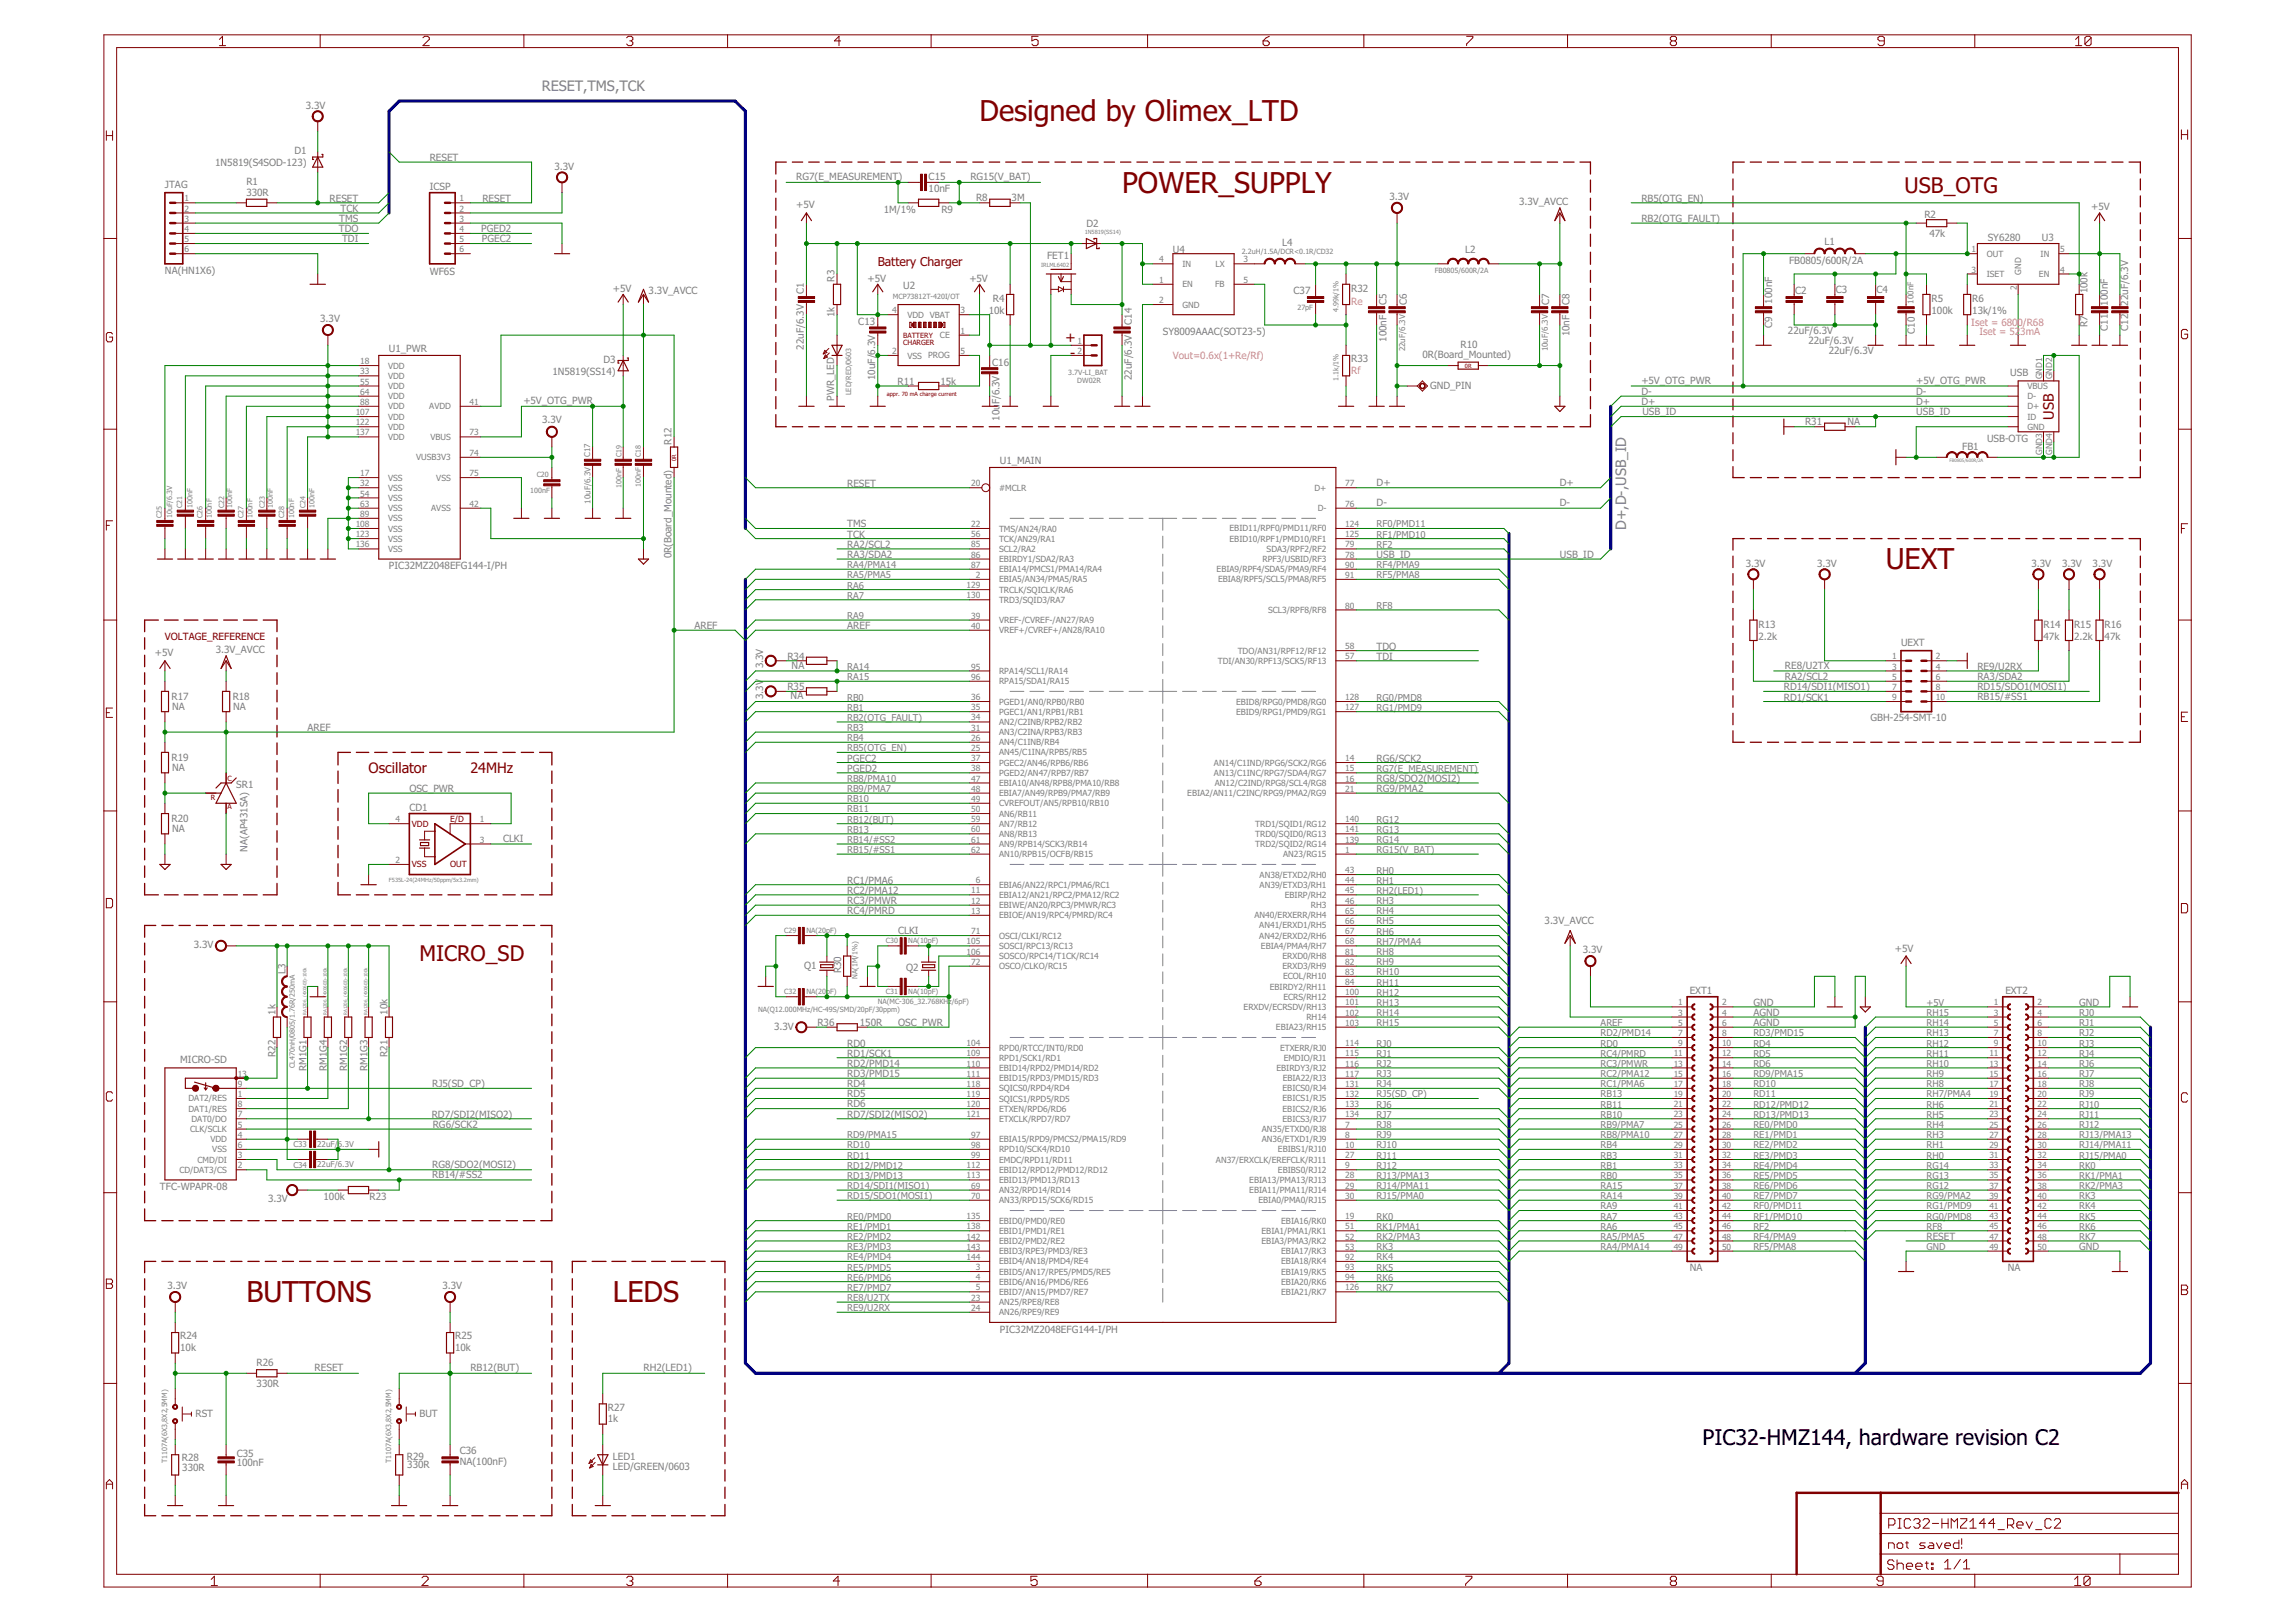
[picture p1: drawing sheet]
<svg xmlns="http://www.w3.org/2000/svg" width="297mm" height="210mm" viewBox="0 0 297 210" stroke-linecap="round" stroke-linejoin="round" font-family="sans-serif">
<defs><g id="words">
<g font-size="3.7" fill="#800000">
<text x="126.7" y="15.7">Designed by Olimex_LTD</text>
<text x="145.2" y="24.9">POWER_SUPPLY</text>
<text x="244" y="73.7">UEXT</text>
<text x="31.9" y="168.5">BUTTONS</text>
<text x="79.3" y="168.5">LEDS</text>
</g>
<g font-size="2.8" fill="#800000">
<text x="246.4" y="24.9">USB_OTG</text>
<text x="54.3" y="124.4">MICRO_SD</text>
</g>
<text font-size="2.8" x="220.3" y="186.9">PIC32-HMZ144, hardware revision C2</text>
<g font-size="1.9" fill="#808080">
<text x="70.1" y="11.8">RESET,TMS,TCK</text>
<text x="210.4" y="68.6" transform="rotate(-90 210.4 68.6)">D+,D-,USB_ID</text>
</g>
<g font-size="1.9" fill="#800000">
<text x="138.4" y="46.3">-</text>
<text x="139.1" y="44.4" transform="rotate(-90 139.1 44.4)">+</text>
<text x="265.7" y="54.3" transform="rotate(-90 265.7 54.3)">USB</text>
<text x="47.7" y="100">Oscillator</text>
<text x="60.9" y="100">24MHz</text>
</g>
<text font-size="1.6" fill="#800000" x="113.6" y="34.5">Battery Charger</text>
<g font-size="1.3" fill="#808080">
<text x="39.6" y="14.1">3.3V</text>
<text x="27.8" y="21.4">1N5819(S4SOD-123)</text>
<text x="38.1" y="20">D1</text>
<text x="55.6" y="20.8">RESET</text>
<text x="71.7" y="22">3.3V</text>
<text x="103" y="23.3">RG7(E_MEASUREMENT)</text>
<text x="120.1" y="23.3">C15</text>
<text x="125.5" y="23.3">RG15(V_BAT)</text>
<text x="21.3" y="24.3">JTAG</text>
<text x="31.9" y="25.3">330R</text>
<text x="31.9" y="24">R1</text>
<text x="42.6" y="26.1">RESET</text>
<text x="43.9" y="28.7">TMS</text>
<text x="44.1" y="27.4">TCK</text>
<text x="55.6" y="24.5">ICSP</text>
<text x="62.4" y="26.1">RESET</text>
<text x="103" y="26.9">+5V</text>
<text x="114.3" y="27.5">1M/1%</text>
<text x="120.1" y="24.9">10nF</text>
<text x="121.8" y="27.5">R9</text>
<text x="126.3" y="26">R8</text>
<text x="130.9" y="26">3M</text>
<text x="140.6" y="29.3">D2</text>
<text x="179.7" y="25.9">3.3V</text>
<text x="196.5" y="26.6">3.3V_AVCC</text>
<text x="212.3" y="26.1">RB5(OTG_EN)</text>
<text x="212.3" y="28.7">RB2(OTG_FAULT)</text>
<text x="249" y="28.2">R2</text>
<text x="270.5" y="27.2">+5V</text>
<text x="21.3" y="35.5">NA(HN1X6)</text>
<text x="43.8" y="30.1">TDO</text>
<text x="44.3" y="31.4">TDI</text>
<text x="55.6" y="35.6">WF6S</text>
<text x="62.3" y="30.1">PGED2</text>
<text x="62.3" y="31.4">PGEC2</text>
<text x="135.5" y="33.5">FET1</text>
<text x="151.8" y="32.7">U4</text>
<text x="165.9" y="31.8">L4</text>
<text x="189.6" y="32.7">L2</text>
<text x="231.4" y="34.1">FB0805/600R/2A</text>
<text x="236.1" y="31.6">L1</text>
<text x="249.6" y="30.7">47k</text>
<text x="257.2" y="31.2">SY6280</text>
<text x="264.2" y="31.2">U3</text>
<text x="41.4" y="41.7">3.3V</text>
<text x="79.3" y="37.8">+5V</text>
<text x="83.9" y="38.1">3.3V_AVCC</text>
<text x="104" y="38.1" transform="rotate(-90 104 38.1)">C1</text>
<text x="108" y="41.1" transform="rotate(-90 108 41.1)">1k</text>
<text x="108" y="36.5" transform="rotate(-90 108 36.5)">R3</text>
<text x="112.2" y="36.5">+5V</text>
<text x="116.8" y="37.4">U2</text>
<text x="125.4" y="36.5">+5V</text>
<text x="127.9" y="40.6">10k</text>
<text x="128.4" y="39">R4</text>
<text x="167.4" y="38.1">C37</text>
<text x="174.8" y="37.8">R32</text>
<text x="179.4" y="39.4" transform="rotate(-90 179.4 39.4)">C5</text>
<text x="182" y="39.4" transform="rotate(-90 182 39.4)">C6</text>
<text x="200.4" y="39.4" transform="rotate(-90 200.4 39.4)">C7</text>
<text x="203.1" y="39.4" transform="rotate(-90 203.1 39.4)">C8</text>
<text x="229.3" y="39.3" transform="rotate(-90 229.3 39.3)">100nF</text>
<text x="232.2" y="38">C2</text>
<text x="237.5" y="37.9">C3</text>
<text x="242.8" y="37.9">C4</text>
<text x="249.9" y="40.7">100k</text>
<text x="249.9" y="39.1">R5</text>
<text x="255.2" y="40.7">13k/1%</text>
<text x="255.2" y="39.1">R6</text>
<text x="270.1" y="38" transform="rotate(-90 270.1 38)">100k</text>
<text x="272.7" y="39.5" transform="rotate(-90 272.7 39.5)">100nF</text>
<text x="275.3" y="39.5" transform="rotate(-90 275.3 39.5)">22uF/6.3V</text>
<text x="50.3" y="45.6">U1_PWR</text>
<text x="78.1" y="47">D3</text>
<text x="104" y="45.2" transform="rotate(-90 104 45.2)">22uF/6.3V</text>
<text x="111" y="42">C13</text>
<text x="128.4" y="47.3">C16</text>
<text x="146.4" y="42" transform="rotate(-90 146.4 42)">C14</text>
<text x="150.4" y="43.4">SY8009AAAC(SOT23-5)</text>
<text x="174.8" y="46.8">R33</text>
<text x="179.4" y="44.2" transform="rotate(-90 179.4 44.2)">100nF</text>
<text x="184" y="46.3">0R(Board_Mounted)</text>
<text x="189" y="45">R10</text>
<text x="203.1" y="43.5" transform="rotate(-90 203.1 43.5)">10nF</text>
<text x="229.3" y="42.5" transform="rotate(-90 229.3 42.5)">C9</text>
<text x="231.3" y="43.2">22uF/6.3V</text>
<text x="234" y="44.5">22uF/6.3V</text>
<text x="236.6" y="45.8">22uF/6.3V</text>
<text x="247.7" y="43.2" transform="rotate(-90 247.7 43.2)">C10</text>
<text x="270.1" y="42.4" transform="rotate(-90 270.1 42.4)">R7</text>
<text x="272.7" y="42.8" transform="rotate(-90 272.7 42.8)">C11</text>
<text x="275.3" y="42.8" transform="rotate(-90 275.3 42.8)">C12</text>
<text x="67.7" y="52.3">+5V_OTG_PWR</text>
<text x="71.5" y="48.6">1N5819(SS14)</text>
<text x="107.9" y="51.9" transform="rotate(-90 107.9 51.9)">PWR_LED</text>
<text x="113.2" y="49.2" transform="rotate(-90 113.2 49.2)">10uF/6.3V</text>
<text x="116.1" y="49.8">R11</text>
<text x="121.7" y="49.8">15k</text>
<text x="146.4" y="49.2" transform="rotate(-90 146.4 49.2)">22uF/6.3V</text>
<text x="185" y="50.3">GND_PIN</text>
<text x="212.3" y="52.5">D+</text>
<text x="212.3" y="51.1">D-</text>
<text x="212.3" y="49.8">+5V_OTG_PWR</text>
<text x="212.5" y="53.7">USB_ID</text>
<text x="247.9" y="52.4">D+</text>
<text x="247.9" y="51.1">D-</text>
<text x="247.9" y="49.8">+5V_OTG_PWR</text>
<text x="247.9" y="53.7">USB_ID</text>
<text x="260.1" y="48.6">USB</text>
<text x="70.1" y="54.8">3.3V</text>
<text x="86.9" y="57.5" transform="rotate(-90 86.9 57.5)">R12</text>
<text x="129.3" y="54.5" transform="rotate(-90 129.3 54.5)">10uF/6.3V</text>
<text x="233.5" y="55">R31</text>
<text x="239" y="55">NA</text>
<text x="253.8" y="58.2">FB1</text>
<text x="257.1" y="57.2">USB-OTG</text>
<text x="109.6" y="63">RESET</text>
<text x="129.4" y="60.1">U1_MAIN</text>
<text x="178.1" y="62.9">D+</text>
<text x="178.1" y="65.5">D-</text>
<text x="201.8" y="62.9">D+</text>
<text x="201.8" y="65.5">D-</text>
<text x="109.6" y="70.9">RA2/SCL2</text>
<text x="109.6" y="69.6">TCK</text>
<text x="109.6" y="68.3">TMS</text>
<text x="50.3" y="73.7">PIC32MZ2048EFG144-I/PH</text>
<text x="86.9" y="72.3" transform="rotate(-90 86.9 72.3)">0R(Board_Mounted)</text>
<text x="109.6" y="72.2">RA3/SDA2</text>
<text x="178.1" y="72.1">USB_ID</text>
<text x="201.8" y="72.1">USB_ID</text>
<text x="225.8" y="73.3">3.3V</text>
<text x="235.1" y="73.3">3.3V</text>
<text x="262.8" y="73.3">3.3V</text>
<text x="266.8" y="73.3">3.3V</text>
<text x="270.7" y="73.3">3.3V</text>
<text x="89.8" y="81.4">AREF</text>
<text x="109.6" y="81.4">AREF</text>
<text x="227.5" y="82.8">2.2k</text>
<text x="227.5" y="81.3">R13</text>
<text x="245.9" y="83.5">UEXT</text>
<text x="264.4" y="82.8">47k</text>
<text x="264.4" y="81.3">R14</text>
<text x="268.3" y="82.8">2.2k</text>
<text x="268.3" y="81.3">R15</text>
<text x="272.3" y="82.8">47k</text>
<text x="272.3" y="81.3">R16</text>
<text x="20" y="84.9">+5V</text>
<text x="27.9" y="84.5">3.3V_AVCC</text>
<text x="98.7" y="86.5" transform="rotate(-90 98.7 86.5)">3.3V</text>
<text x="101.9" y="85.4">R34</text>
<text x="101.9" y="89.3">R35</text>
<text x="102.4" y="86.6">NA</text>
<text x="178.1" y="84.1">TDO</text>
<text x="178.1" y="85.4">TDI</text>
<text x="230.8" y="89.3">RD14/SDI1(MISO1)</text>
<text x="230.9" y="88">RA2/SCL2</text>
<text x="230.9" y="86.6">RE8/U2TX</text>
<text x="255.8" y="88">RA3/SDA2</text>
<text x="255.8" y="89.3">RD15/SDO1(MOSI1)</text>
<text x="255.8" y="86.7">RE9/U2RX</text>
<text x="22.2" y="90.5">R17</text>
<text x="22.3" y="91.8">NA</text>
<text x="30.1" y="90.5">R18</text>
<text x="30.2" y="91.8">NA</text>
<text x="39.8" y="94.5">AREF</text>
<text x="98.7" y="90.5" transform="rotate(-90 98.7 90.5)">3.3V</text>
<text x="102.3" y="90.5">NA</text>
<text x="230.8" y="90.7">RD1/SCK1</text>
<text x="242" y="93.4">GBH-254-SMT-10</text>
<text x="255.8" y="90.6">RB15/#SS1</text>
<text x="22.2" y="98.4">R19</text>
<text x="22.3" y="99.7">NA</text>
<text x="30.6" y="102">SR1</text>
<text x="109.6" y="99.9">PGED2</text>
<text x="109.6" y="98.6">PGEC2</text>
<text x="178.1" y="101.2">RG8/SDO2(MOSI2)</text>
<text x="178.1" y="98.6">RG6/SCK2</text>
<text x="22.2" y="106.3">R20</text>
<text x="22.3" y="107.6">NA</text>
<text x="53" y="104.9">CD1</text>
<text x="53" y="102.4">OSC_PWR</text>
<text x="178.1" y="102.4">RG9/PMA2</text>
<text x="32" y="110.2" transform="rotate(-90 32 110.2)">NA(AP431SA)</text>
<text x="65.1" y="109">CLKI</text>
<text x="109.6" y="118.2">RC4/PMRD</text>
<text x="109.6" y="114.4">RC1/PMA6</text>
<text x="109.6" y="115.7">RC2/PMA12</text>
<text x="109.6" y="117">RC3/PMWR</text>
<text x="199.8" y="119.6">3.3V_AVCC</text>
<text x="25.1" y="122.7">3.3V</text>
<text x="104" y="125.4">Q1</text>
<text x="108.8" y="126" transform="rotate(-90 108.8 126)">R30</text>
<text x="116.2" y="120.9">CLKI</text>
<text x="117.2" y="125.6">Q2</text>
<text x="204.8" y="123.4">3.3V</text>
<text x="245.1" y="123.3">+5V</text>
<text x="35.6" y="131.3" transform="rotate(-90 35.6 131.3)">1k</text>
<text x="37" y="126" transform="rotate(-90 37 126)">L3</text>
<text x="50.1" y="131.3" transform="rotate(-90 50.1 131.3)">10k</text>
<text x="218.6" y="128.7">EXT1</text>
<text x="226.8" y="130.2">GND</text>
<text x="226.8" y="131.5">AGND</text>
<text x="259.4" y="128.7">EXT2</text>
<text x="269" y="130.2">GND</text>
<text x="23.3" y="137.5">MICRO-SD</text>
<text x="35.6" y="136.8" transform="rotate(-90 35.6 136.8)">R22</text>
<text x="50.1" y="136.8" transform="rotate(-90 50.1 136.8)">R21</text>
<text x="100.1" y="133.3">3.3V</text>
<text x="105.8" y="132.7">R36</text>
<text x="109.6" y="136.8">RD1/SCK1</text>
<text x="109.6" y="135.4">RD0</text>
<text x="111.2" y="132.7">150R</text>
<text x="116.2" y="132.7">OSC_PWR</text>
<text x="226.8" y="132.8">AGND</text>
<text x="39.7" y="138.6" transform="rotate(-90 39.7 138.6)">RM1G1</text>
<text x="42.3" y="138.6" transform="rotate(-90 42.3 138.6)">RM1G4</text>
<text x="44.9" y="138.6" transform="rotate(-90 44.9 138.6)">RM1G2</text>
<text x="47.6" y="138.6" transform="rotate(-90 47.6 138.6)">RM1G3</text>
<text x="55.9" y="140.7">RJ5(SD_CP)</text>
<text x="109.6" y="138.1">RD2/PMD14</text>
<text x="109.6" y="139.4">RD3/PMD15</text>
<text x="109.6" y="140.7">RD4</text>
<text x="109.6" y="142">RD5</text>
<text x="109.6" y="143.3">RD6</text>
<text x="55.9" y="144.7">RD7/SDI2(MISO2)</text>
<text x="56" y="146">RG6/SCK2</text>
<text x="109.6" y="144.7">RD7/SDI2(MISO2)</text>
<text x="20.7" y="154">TFC-WPAPR-08</text>
<text x="34.7" y="155.5">3.3V</text>
<text x="41.9" y="155.3">100k</text>
<text x="47.8" y="155.3">R23</text>
<text x="55.9" y="152.5">RB14/#SS2</text>
<text x="55.9" y="151.2">RG8/SDO2(MOSI2)</text>
<text x="249.2" y="160.5">RESET</text>
<text x="269" y="161.8">GND</text>
<text x="21.7" y="166.9">3.3V</text>
<text x="57.2" y="166.9">3.3V</text>
<text x="218.6" y="164.5">NA</text>
<text x="259.8" y="164.5">NA</text>
<text x="23.3" y="173.3">R24</text>
<text x="58.9" y="173.3">R25</text>
<text x="129.4" y="172.5">PIC32MZ2048EFG144-I/PH</text>
<text x="23.3" y="174.8">10k</text>
<text x="33.2" y="179.4">330R</text>
<text x="33.2" y="176.8">R26</text>
<text x="40.7" y="177.5">RESET</text>
<text x="58.9" y="174.8">10k</text>
<text x="60.9" y="177.4">RB12(BUT)</text>
<text x="83.3" y="177.5">RH2(LED1)</text>
<text x="25.3" y="183.3">RST</text>
<text x="54.3" y="183.3">BUT</text>
<text x="78.6" y="184">1k</text>
<text x="78.6" y="182.7">R27</text>
<text x="23.5" y="189">R28</text>
<text x="23.6" y="190.4">330R</text>
<text x="30.6" y="189.7">100nF</text>
<text x="30.6" y="188.5">C35</text>
<text x="52.6" y="188.9">R29</text>
<text x="52.7" y="190">330R</text>
<text x="59.5" y="189.6">NA(100nF)</text>
<text x="59.5" y="188.1">C36</text>
<text x="79.3" y="190.2">LED/GREEN/0603</text>
<text x="79.3" y="188.9">LED1</text>
</g>
<g font-size="1.3" fill="#f0f">
<text x="174.8" y="39.4">Re</text>
<text x="151.8" y="46.5">Vout=0.6x(1+Re/Rf)</text>
<text x="255" y="42.2">Iset = 6800/R68</text>
<text x="256.1" y="43.4">Iset = 52</text>
<text x="261.4" y="43.4">3mA</text>
<text x="174.8" y="48.4">Rf</text>
</g>
<text font-size="1.3" fill="#800000" x="21.3" y="82.9">VOLTAGE_REFERENCE</text>
<g font-size="1.2" fill="#808080">
<text x="178.1" y="70.9">RF2</text>
<text x="178.1" y="69.6">RF1/PMD10</text>
<text x="178.1" y="68.3">RF0/PMD11</text>
<text x="109.6" y="73.5">RA4/PMA14</text>
<text x="109.6" y="74.8">RA5/PMA5</text>
<text x="109.6" y="76.2">RA6</text>
<text x="109.6" y="77.5">RA7</text>
<text x="178.1" y="74.8">RF5/PMA8</text>
<text x="178.1" y="73.5">RF4/PMA9</text>
<text x="109.6" y="80.1">RA9</text>
<text x="178.1" y="78.8">RF8</text>
<text x="109.6" y="86.7">RA14</text>
<text x="109.6" y="88">RA15</text>
<text x="109.6" y="90.7">RB0</text>
<text x="109.6" y="92">RB1</text>
<text x="109.6" y="94.6">RB3</text>
<text x="109.6" y="95.9">RB4</text>
<text x="109.6" y="93.3">RB2(OTG_FAULT)</text>
<text x="178.1" y="92">RG1/PMD9</text>
<text x="178.1" y="90.7">RG0/PMD8</text>
<text x="109.6" y="101.2">RB8/PMA10</text>
<text x="109.6" y="97.2">RB5(OTG_EN)</text>
<text x="178.1" y="99.9">RG7(E_MEASUREMENT)</text>
<text x="109.6" y="102.5">RB9/PMA7</text>
<text x="109.6" y="103.8">RB10</text>
<text x="109.6" y="105.1">RB11</text>
<text x="109.6" y="106.5">RB12(BUT)</text>
<text x="109.6" y="107.8">RB13</text>
<text x="178.1" y="107.8">RG13</text>
<text x="178.1" y="106.5">RG12</text>
<text x="109.6" y="109.1">RB14/#SS2</text>
<text x="109.6" y="110.4">RB15/#SS1</text>
<text x="178.1" y="113">RH0</text>
<text x="178.1" y="109.1">RG14</text>
<text x="178.1" y="110.4">RG15(V_BAT)</text>
<text x="178.1" y="117">RH3</text>
<text x="178.1" y="118.3">RH4</text>
<text x="178.1" y="114.4">RH1</text>
<text x="178.1" y="119.6">RH5</text>
<text x="178.1" y="115.7">RH2(LED1)</text>
<text x="178.1" y="124.9">RH9</text>
<text x="178.1" y="123.6">RH8</text>
<text x="178.1" y="122.3">RH7/PMA4</text>
<text x="178.1" y="120.9">RH6</text>
<text x="178.1" y="131.5">RH14</text>
<text x="178.1" y="130.2">RH13</text>
<text x="178.1" y="128.9">RH12</text>
<text x="178.1" y="127.5">RH11</text>
<text x="178.1" y="126.2">RH10</text>
<text x="249.2" y="130.2">+5V</text>
<text x="249.2" y="131.5">RH15</text>
<text x="269" y="131.5">RJ0</text>
<text x="178.1" y="136.8">RJ1</text>
<text x="178.1" y="135.4">RJ0</text>
<text x="178.1" y="132.8">RH15</text>
<text x="207.1" y="132.8">AREF</text>
<text x="207.1" y="134.1">RD2/PMD14</text>
<text x="207.1" y="135.4">RD0</text>
<text x="207.1" y="136.8">RC4/PMRD</text>
<text x="226.8" y="134.1">RD3/PMD15</text>
<text x="226.8" y="135.4">RD4</text>
<text x="226.8" y="136.8">RD5</text>
<text x="249.2" y="132.8">RH14</text>
<text x="249.2" y="134.1">RH13</text>
<text x="249.2" y="135.4">RH12</text>
<text x="249.2" y="136.8">RH11</text>
<text x="269" y="136.8">RJ4</text>
<text x="269" y="134.1">RJ2</text>
<text x="269" y="132.8">RJ1</text>
<text x="269" y="135.4">RJ3</text>
<text x="178.1" y="143.3">RJ6</text>
<text x="178.1" y="140.7">RJ4</text>
<text x="178.1" y="138.1">RJ2</text>
<text x="178.1" y="139.4">RJ3</text>
<text x="178.1" y="142">RJ5(SD_CP)</text>
<text x="207.1" y="143.3">RB11</text>
<text x="207.1" y="142">RB13</text>
<text x="207.1" y="140.7">RC1/PMA6</text>
<text x="207.1" y="139.4">RC2/PMA12</text>
<text x="207.1" y="138.1">RC3/PMWR</text>
<text x="226.8" y="139.4">RD9/PMA15</text>
<text x="226.8" y="140.7">RD10</text>
<text x="226.8" y="142">RD11</text>
<text x="226.8" y="143.3">RD12/PMD12</text>
<text x="226.8" y="138.1">RD6</text>
<text x="249.2" y="138.1">RH10</text>
<text x="249.2" y="139.4">RH9</text>
<text x="249.2" y="140.7">RH8</text>
<text x="249.2" y="142">RH7/PMA4</text>
<text x="249.2" y="143.3">RH6</text>
<text x="269" y="143.3">RJ10</text>
<text x="269" y="142">RJ9</text>
<text x="269" y="140.7">RJ8</text>
<text x="269" y="139.4">RJ7</text>
<text x="269" y="138.1">RJ6</text>
<text x="109.6" y="147.3">RD9/PMA15</text>
<text x="109.6" y="148.6">RD10</text>
<text x="109.6" y="149.9">RD11</text>
<text x="178.1" y="149.9">RJ11</text>
<text x="178.1" y="148.6">RJ10</text>
<text x="178.1" y="147.3">RJ9</text>
<text x="178.1" y="146">RJ8</text>
<text x="178.1" y="144.7">RJ7</text>
<text x="207.1" y="149.9">RB3</text>
<text x="207.1" y="148.6">RB4</text>
<text x="207.1" y="147.3">RB8/PMA10</text>
<text x="207.1" y="146">RB9/PMA7</text>
<text x="207.1" y="144.7">RB10</text>
<text x="226.8" y="144.7">RD13/PMD13</text>
<text x="226.8" y="146">RE0/PMD0</text>
<text x="226.8" y="147.3">RE1/PMD1</text>
<text x="226.8" y="148.6">RE2/PMD2</text>
<text x="226.8" y="149.9">RE3/PMD3</text>
<text x="249.2" y="147.3">RH3</text>
<text x="249.2" y="146">RH4</text>
<text x="249.2" y="148.6">RH1</text>
<text x="249.2" y="149.9">RH0</text>
<text x="249.2" y="144.7">RH5</text>
<text x="269" y="149.9">RJ15/PMA0</text>
<text x="269" y="148.6">RJ14/PMA11</text>
<text x="269" y="147.3">RJ13/PMA13</text>
<text x="269" y="146">RJ12</text>
<text x="269" y="144.7">RJ11</text>
<text x="109.6" y="151.2">RD12/PMD12</text>
<text x="109.6" y="152.6">RD13/PMD13</text>
<text x="109.6" y="153.9">RD14/SDI1(MISO1)</text>
<text x="109.6" y="155.2">RD15/SDO1(MOSI1)</text>
<text x="178.1" y="155.2">RJ15/PMA0</text>
<text x="178.1" y="153.9">RJ14/PMA11</text>
<text x="178.1" y="152.6">RJ13/PMA13</text>
<text x="178.1" y="151.2">RJ12</text>
<text x="207.1" y="155.2">RA14</text>
<text x="207.1" y="153.9">RA15</text>
<text x="207.1" y="152.6">RB0</text>
<text x="207.1" y="151.2">RB1</text>
<text x="226.8" y="151.2">RE4/PMD4</text>
<text x="226.8" y="152.6">RE5/PMD5</text>
<text x="226.8" y="153.9">RE6/PMD6</text>
<text x="226.8" y="155.2">RE7/PMD7</text>
<text x="249.2" y="151.2">RG14</text>
<text x="249.2" y="152.6">RG13</text>
<text x="249.2" y="153.9">RG12</text>
<text x="249.2" y="155.2">RG9/PMA2</text>
<text x="269" y="155.2">RK3</text>
<text x="269" y="153.9">RK2/PMA3</text>
<text x="269" y="152.6">RK1/PMA1</text>
<text x="269" y="151.2">RK0</text>
<text x="109.6" y="157.8">RE0/PMD0</text>
<text x="109.6" y="159.1">RE1/PMD1</text>
<text x="109.6" y="160.5">RE2/PMD2</text>
<text x="109.6" y="161.8">RE3/PMD3</text>
<text x="178.1" y="161.8">RK3</text>
<text x="178.1" y="160.5">RK2/PMA3</text>
<text x="178.1" y="159.1">RK1/PMA1</text>
<text x="178.1" y="157.8">RK0</text>
<text x="207.1" y="161.8">RA4/PMA14</text>
<text x="207.1" y="160.5">RA5/PMA5</text>
<text x="207.1" y="159.1">RA6</text>
<text x="207.1" y="157.8">RA7</text>
<text x="207.1" y="156.5">RA9</text>
<text x="226.8" y="161.8">RF5/PMA8</text>
<text x="226.8" y="160.5">RF4/PMA9</text>
<text x="226.8" y="159.1">RF2</text>
<text x="226.8" y="157.8">RF1/PMD10</text>
<text x="226.8" y="156.5">RF0/PMD11</text>
<text x="249.2" y="161.8">GND</text>
<text x="249.2" y="156.5">RG1/PMD9</text>
<text x="249.2" y="159.1">RF8</text>
<text x="249.2" y="157.8">RG0/PMD8</text>
<text x="269" y="160.5">RK7</text>
<text x="269" y="159.1">RK6</text>
<text x="269" y="157.8">RK5</text>
<text x="269" y="156.5">RK4</text>
<text x="109.6" y="163.1">RE4/PMD4</text>
<text x="109.6" y="164.4">RE5/PMD5</text>
<text x="109.6" y="165.7">RE6/PMD6</text>
<text x="109.6" y="167.1">RE7/PMD7</text>
<text x="178.1" y="167.1">RK7</text>
<text x="178.1" y="165.7">RK6</text>
<text x="178.1" y="164.4">RK5</text>
<text x="178.1" y="163.1">RK4</text>
<text x="109.6" y="168.4">RE8/U2TX</text>
<text x="109.6" y="169.7">RE9/U2RX</text>
</g>
<g font-size="1.1" fill="#808080">
<text x="23.9" y="26.1">1</text>
<text x="23.9" y="27.4">2</text>
<text x="23.9" y="28.7">3</text>
<text x="59.4" y="26.1">1</text>
<text x="59.4" y="27.4">2</text>
<text x="59.4" y="28.7">3</text>
<text x="23.9" y="30">4</text>
<text x="23.9" y="31.3">5</text>
<text x="23.9" y="32.6">6</text>
<text x="59.4" y="30">4</text>
<text x="59.4" y="31.3">5</text>
<text x="59.4" y="32.6">6</text>
<text x="149.9" y="34">4</text>
<text x="153" y="34.5">IN</text>
<text x="157.3" y="34.5">LX</text>
<text x="160.9" y="34">3</text>
<text x="255" y="32.6">1</text>
<text x="255" y="35.3">3</text>
<text x="257" y="33.2">OUT</text>
<text x="257" y="35.9">ISET</text>
<text x="261.5" y="35.6" transform="rotate(-90 261.5 35.6)">GND</text>
<text x="263.8" y="35.9">EN</text>
<text x="264" y="33.2">IN</text>
<text x="266.5" y="35.3">4</text>
<text x="266.5" y="32.6">5</text>
<text x="115.4" y="40.5">4</text>
<text x="117.4" y="41.1">VDD VBAT</text>
<text x="124.3" y="40.5">3</text>
<text x="149.9" y="36.6">1</text>
<text x="149.9" y="39.2">2</text>
<text x="153" y="37.2">EN</text>
<text x="153" y="39.8">GND</text>
<text x="157.2" y="37.2">FB</text>
<text x="160.9" y="36.6">5</text>
<text x="260.9" y="37.6" transform="rotate(-90 260.9 37.6)">2</text>
<text x="46.6" y="47.1">18</text>
<text x="50.2" y="47.7">VDD</text>
<text x="115.4" y="45.8">2</text>
<text x="117.4" y="46.4">VSS</text>
<text x="120.1" y="46.4">PROG</text>
<text x="121.6" y="43.8">CE</text>
<text x="124.3" y="43.2">1</text>
<text x="124.3" y="45.8">5</text>
<text x="139.4" y="44.5">1</text>
<text x="139.4" y="45.8">2</text>
<text x="46" y="53.7">107</text>
<text x="46.6" y="48.5">33</text>
<text x="46.6" y="49.8">55</text>
<text x="46.6" y="51.1">64</text>
<text x="46.6" y="52.4">88</text>
<text x="50.2" y="49">VDD</text>
<text x="50.2" y="50.3">VDD</text>
<text x="50.2" y="51.7">VDD</text>
<text x="50.2" y="53">VDD</text>
<text x="55.5" y="53">AVDD</text>
<text x="60.8" y="52.4">41</text>
<text x="262.3" y="50.3">VBUS</text>
<text x="262.3" y="51.7">D-</text>
<text x="262.3" y="53">D+</text>
<text x="264.2" y="49.1" transform="rotate(-90 264.2 49.1)">GND1</text>
<text x="265.5" y="49.1" transform="rotate(-90 265.5 49.1)">GND2</text>
<text x="46" y="55">122</text>
<text x="46" y="56.4">137</text>
<text x="50.2" y="54.3">VDD</text>
<text x="50.2" y="55.6">VDD</text>
<text x="50.2" y="56.9">VDD</text>
<text x="53.8" y="59.6">VUSB3V3</text>
<text x="55.7" y="56.9">VBUS</text>
<text x="60.8" y="56.4">73</text>
<text x="60.8" y="59">74</text>
<text x="262.3" y="54.3">ID</text>
<text x="262.3" y="55.6">GND</text>
<text x="264.2" y="58.9" transform="rotate(-90 264.2 58.9)">GND3</text>
<text x="265.5" y="58.9" transform="rotate(-90 265.5 58.9)">GND4</text>
<text x="46.6" y="61.6">17</text>
<text x="46.6" y="62.9">32</text>
<text x="46.6" y="64.3">54</text>
<text x="46.6" y="65.6">63</text>
<text x="50.2" y="62.2">VSS</text>
<text x="50.2" y="63.5">VSS</text>
<text x="50.2" y="64.8">VSS</text>
<text x="56.4" y="62.2">VSS</text>
<text x="60.8" y="65.6">42</text>
<text x="60.8" y="61.6">75</text>
<text x="125.6" y="62.9">20</text>
<text x="129.3" y="63.5">#MCLR</text>
<text x="170.1" y="63.5">D+</text>
<text x="174" y="65.6">76</text>
<text x="174" y="62.9">77</text>
<text x="46" y="68.2">108</text>
<text x="46" y="69.5">123</text>
<text x="46" y="70.8">136</text>
<text x="46.6" y="66.9">89</text>
<text x="50.2" y="66.2">VSS</text>
<text x="50.2" y="67.5">VSS</text>
<text x="50.2" y="68.8">VSS</text>
<text x="50.2" y="70.1">VSS</text>
<text x="50.2" y="71.4">VSS</text>
<text x="55.8" y="66.1">AVSS</text>
<text x="125.6" y="68.2">22</text>
<text x="125.6" y="69.5">56</text>
<text x="125.6" y="70.8">85</text>
<text x="129.3" y="68.8">TMS/AN24/RA0</text>
<text x="129.3" y="70.1">TCK/AN29/RA1</text>
<text x="129.3" y="71.4">SCL2/RA2</text>
<text x="159.1" y="68.8">EBID11/RPF0/PMD11/RF0</text>
<text x="159.1" y="70.1">EBID10/RPF1/PMD10/RF1</text>
<text x="163.9" y="71.4">SDA3/RPF2/RF2</text>
<text x="170.5" y="66.1">D-</text>
<text x="174" y="70.8">79</text>
<text x="174" y="68.2">124</text>
<text x="174" y="69.5">125</text>
<text x="125.1" y="76.1">129</text>
<text x="125.1" y="77.4">130</text>
<text x="125.6" y="72.2">86</text>
<text x="125.6" y="73.5">87</text>
<text x="126.2" y="74.8">2</text>
<text x="129.3" y="75.4">EBIA5/AN34/PMA5/RA5</text>
<text x="129.3" y="72.7">EBIRDY1/SDA2/RA3</text>
<text x="129.3" y="74.1">EBIA14/PMCS1/PMA14/RA4</text>
<text x="129.3" y="76.7">TRCLK/SQICLK/RA6</text>
<text x="157.4" y="74">EBIA9/RPF4/SDA5/PMA9/RF4</text>
<text x="157.6" y="75.4">EBIA8/RPF5/SCL5/PMA8/RF5</text>
<text x="163.3" y="72.7">RPF3/USBID/RF3</text>
<text x="174" y="72.2">78</text>
<text x="174" y="73.5">90</text>
<text x="174" y="74.8">91</text>
<text x="125.6" y="80.1">39</text>
<text x="125.6" y="81.4">40</text>
<text x="129.3" y="80.6">VREF-/CVREF-/AN27/RA9</text>
<text x="129.3" y="82">VREF+/CVREF+/AN28/RA10</text>
<text x="129.3" y="78">TRD3/SQID3/RA7</text>
<text x="164.1" y="79.3">SCL3/RPF8/RF8</text>
<text x="174" y="78.7">80</text>
<text x="125.6" y="86.6">95</text>
<text x="125.6" y="88">96</text>
<text x="129.3" y="87.2">RPA14/SCL1/RA14</text>
<text x="129.3" y="88.5">RPA15/SDA1/RA15</text>
<text x="157.6" y="85.9">TDI/AN30/RPF13/SCK5/RF13</text>
<text x="160.1" y="84.6">TDO/AN31/RPF12/RF12</text>
<text x="174" y="85.3">57</text>
<text x="174" y="84">58</text>
<text x="244.8" y="85.3">1</text>
<text x="244.8" y="86.6">3</text>
<text x="244.8" y="88">5</text>
<text x="244.8" y="89.3">7</text>
<text x="250.4" y="85.3">2</text>
<text x="250.4" y="86.6">4</text>
<text x="250.4" y="88">6</text>
<text x="250.4" y="89.3">8</text>
<text x="125.6" y="95.9">26</text>
<text x="125.6" y="94.6">31</text>
<text x="125.6" y="93.2">34</text>
<text x="125.6" y="91.9">35</text>
<text x="125.6" y="90.6">36</text>
<text x="129.3" y="95.1">AN3/C2INA/RPB3/RB3</text>
<text x="129.3" y="93.8">AN2/C2INB/RPB2/RB2</text>
<text x="129.3" y="92.5">PGEC1/AN1/RPB1/RB1</text>
<text x="129.3" y="91.2">PGED1/AN0/RPB0/RB0</text>
<text x="159.9" y="92.5">EBID9/RPG1/PMD9/RG1</text>
<text x="159.9" y="91.2">EBID8/RPG0/PMD8/RG0</text>
<text x="174" y="91.9">127</text>
<text x="174" y="90.6">128</text>
<text x="244.8" y="90.6">9</text>
<text x="250.4" y="90.6">10</text>
<text x="125.6" y="97.2">25</text>
<text x="125.6" y="98.5">37</text>
<text x="125.6" y="99.8">38</text>
<text x="125.6" y="101.1">47</text>
<text x="129.3" y="97.8">AN45/C1INA/RPB5/RB5</text>
<text x="129.3" y="96.4">AN4/C1INB/RB4</text>
<text x="129.3" y="99.1">PGEC2/AN46/RPB6/RB6</text>
<text x="129.3" y="100.4">PGED2/AN47/RPB7/RB7</text>
<text x="129.3" y="101.7">EBIA10/AN48/RPB8/PMA10/RB8</text>
<text x="157.1" y="99.1">AN14/C1IND/RPG6/SCK2/RG6</text>
<text x="157.1" y="100.4">AN13/C1INC/RPG7/SDA4/RG7</text>
<text x="157.2" y="101.7">AN12/C2IND/RPG8/SCL4/RG8</text>
<text x="174" y="98.5">14</text>
<text x="174" y="99.8">15</text>
<text x="174" y="101.1">16</text>
<text x="51.2" y="106.4">4</text>
<text x="62.1" y="106.4">1</text>
<text x="125.6" y="102.5">48</text>
<text x="125.6" y="103.8">49</text>
<text x="125.6" y="105.1">50</text>
<text x="125.6" y="106.4">59</text>
<text x="125.6" y="107.7">60</text>
<text x="129.3" y="103">EBIA7/AN49/RPB9/PMA7/RB9</text>
<text x="129.3" y="104.4">CVREFOUT/AN5/RPB10/RB10</text>
<text x="129.3" y="105.7">AN6/RB11</text>
<text x="129.3" y="107">AN7/RB12</text>
<text x="153.6" y="103">EBIA2/AN11/C2INC/RPG9/PMA2/RG9</text>
<text x="162.4" y="107">TRD1/SQID1/RG12</text>
<text x="174" y="102.5">21</text>
<text x="174" y="106.4">140</text>
<text x="174" y="107.7">141</text>
<text x="51.2" y="111.7">2</text>
<text x="62.1" y="109">3</text>
<text x="125.6" y="109">61</text>
<text x="125.6" y="110.4">62</text>
<text x="129.3" y="108.3">AN8/RB13</text>
<text x="129.3" y="109.6">AN9/RPB14/SCK3/RB14</text>
<text x="129.3" y="110.9">AN10/RPB15/OCFB/RB15</text>
<text x="162.4" y="109.6">TRD2/SQID2/RG14</text>
<text x="162.4" y="108.3">TRD0/SQID0/RG13</text>
<text x="163" y="113.6">AN38/ETXD2/RH0</text>
<text x="166" y="110.9">AN23/RG15</text>
<text x="174" y="110.4">1</text>
<text x="174" y="113">43</text>
<text x="174" y="109">139</text>
<text x="125.6" y="115.6">11</text>
<text x="125.6" y="116.9">12</text>
<text x="125.6" y="118.3">13</text>
<text x="126.2" y="114.3">6</text>
<text x="129.3" y="114.9">EBIA6/AN22/RPC1/PMA6/RC1</text>
<text x="129.3" y="116.2">EBIA12/AN21/RPC2/PMA12/RC2</text>
<text x="129.3" y="117.5">EBIWE/AN20/RPC3/PMWR/RC3</text>
<text x="129.3" y="118.8">EBIOE/AN19/RPC4/PMRD/RC4</text>
<text x="162.3" y="118.8">AN40/ERXERR/RH4</text>
<text x="163" y="114.9">AN39/ETXD3/RH1</text>
<text x="166.2" y="116.2">EBIRP/RH2</text>
<text x="169.6" y="117.5">RH3</text>
<text x="174" y="114.3">44</text>
<text x="174" y="115.6">45</text>
<text x="174" y="116.9">46</text>
<text x="174" y="118.3">65</text>
<text x="174" y="119.6">66</text>
<text x="125.1" y="122.2">105</text>
<text x="125.1" y="123.5">106</text>
<text x="125.6" y="120.9">71</text>
<text x="125.6" y="124.8">72</text>
<text x="129.3" y="121.5">OSCI/CLKI/RC12</text>
<text x="129.3" y="125.4">OSCO/CLKO/RC15</text>
<text x="129.3" y="122.8">SOSCI/RPC13/RC13</text>
<text x="129.3" y="124.1">SOSCO/RPC14/T1CK/RC14</text>
<text x="162.9" y="120.2">AN41/ERXD1/RH5</text>
<text x="162.9" y="121.5">AN42/ERXD2/RH6</text>
<text x="163.1" y="122.8">EBIA4/PMA4/RH7</text>
<text x="165.9" y="124.1">ERXD0/RH8</text>
<text x="165.9" y="125.4">ERXD3/RH9</text>
<text x="174" y="120.9">67</text>
<text x="174" y="122.2">68</text>
<text x="174" y="123.5">81</text>
<text x="174" y="124.8">82</text>
<text x="160.9" y="130.7">ERXDV/ECRSDV/RH13</text>
<text x="164.3" y="128.1">EBIRDY2/RH11</text>
<text x="166" y="126.7">ECOL/RH10</text>
<text x="166" y="129.4">ECRS/RH12</text>
<text x="174" y="126.2">83</text>
<text x="174" y="127.5">84</text>
<text x="174" y="128.8">100</text>
<text x="174" y="130.1">101</text>
<text x="174" y="131.4">102</text>
<text x="217.1" y="130.1">1</text>
<text x="217.1" y="131.4">3</text>
<text x="222.8" y="130.1">2</text>
<text x="222.8" y="131.4">4</text>
<text x="258" y="130.1">1</text>
<text x="258" y="131.4">3</text>
<text x="263.6" y="130.1">2</text>
<text x="263.6" y="131.4">4</text>
<text x="125.1" y="135.4">104</text>
<text x="125.1" y="136.7">109</text>
<text x="129.3" y="136">RPD0/RTCC/INT0/RD0</text>
<text x="129.3" y="137.3">RPD1/SCK1/RD1</text>
<text x="165.1" y="133.3">EBIA23/RH15</text>
<text x="165.6" y="136">ETXERR/RJ0</text>
<text x="166.1" y="137.3">EMDIO/RJ1</text>
<text x="169" y="132">RH14</text>
<text x="174" y="132.8">103</text>
<text x="174" y="135.4">114</text>
<text x="174" y="136.7">115</text>
<text x="216.5" y="136.7">11</text>
<text x="217.1" y="132.8">5</text>
<text x="217.1" y="134.1">7</text>
<text x="217.1" y="135.4">9</text>
<text x="222.8" y="132.8">6</text>
<text x="222.8" y="134.1">8</text>
<text x="222.8" y="135.4">10</text>
<text x="222.8" y="136.7">12</text>
<text x="257.4" y="136.7">11</text>
<text x="258" y="132.8">5</text>
<text x="258" y="134.1">7</text>
<text x="258" y="135.4">9</text>
<text x="263.6" y="132.8">6</text>
<text x="263.6" y="134.1">8</text>
<text x="263.6" y="135.4">10</text>
<text x="263.6" y="136.7">12</text>
<text x="24.4" y="143.9">DAT1/RES</text>
<text x="24.4" y="142.5">DAT2/RES</text>
<text x="30.7" y="143.3">8</text>
<text x="30.7" y="142">1</text>
<text x="30.7" y="140.7">9</text>
<text x="30.7" y="139.3">13</text>
<text x="125.1" y="138">110</text>
<text x="125.1" y="139.3">111</text>
<text x="125.1" y="140.7">118</text>
<text x="125.1" y="142">119</text>
<text x="125.1" y="143.3">120</text>
<text x="129.3" y="138.6">EBID14/RPD2/PMD14/RD2</text>
<text x="129.3" y="139.9">EBID15/RPD3/PMD15/RD3</text>
<text x="129.3" y="141.2">SQICS0/RPD4/RD4</text>
<text x="129.3" y="142.6">SQICS1/RPD5/RD5</text>
<text x="129.3" y="143.9">ETXEN/RPD6/RD6</text>
<text x="165.1" y="138.6">EBIRDY3/RJ2</text>
<text x="165.9" y="141.2">EBICS0/RJ4</text>
<text x="165.9" y="142.5">EBICS1/RJ5</text>
<text x="165.9" y="143.9">EBICS2/RJ6</text>
<text x="165.9" y="139.9">EBIA22/RJ3</text>
<text x="174" y="138">116</text>
<text x="174" y="139.3">117</text>
<text x="174" y="140.7">131</text>
<text x="174" y="142">132</text>
<text x="174" y="143.3">133</text>
<text x="216.5" y="138">13</text>
<text x="216.5" y="139.3">15</text>
<text x="216.5" y="140.7">17</text>
<text x="216.5" y="142">19</text>
<text x="216.5" y="143.3">21</text>
<text x="222.8" y="138">14</text>
<text x="222.8" y="139.3">16</text>
<text x="222.8" y="140.7">18</text>
<text x="222.8" y="142">20</text>
<text x="222.8" y="143.3">22</text>
<text x="257.4" y="138">13</text>
<text x="257.4" y="139.3">15</text>
<text x="257.4" y="140.7">17</text>
<text x="257.4" y="142">19</text>
<text x="257.4" y="143.3">21</text>
<text x="263.6" y="138">14</text>
<text x="263.6" y="139.3">16</text>
<text x="263.6" y="140.7">18</text>
<text x="263.6" y="142">20</text>
<text x="263.6" y="143.3">22</text>
<text x="24.6" y="146.5">CLK/SCLK</text>
<text x="24.8" y="145.2">DAT0/DO</text>
<text x="27.2" y="147.8">VDD</text>
<text x="27.5" y="149.1">VSS</text>
<text x="30.7" y="149.9">3</text>
<text x="30.7" y="148.6">6</text>
<text x="30.7" y="147.2">4</text>
<text x="30.7" y="145.9">5</text>
<text x="30.7" y="144.6">7</text>
<text x="125.1" y="144.6">121</text>
<text x="125.6" y="147.2">97</text>
<text x="125.6" y="148.6">98</text>
<text x="125.6" y="149.9">99</text>
<text x="129.3" y="147.8">EBIA15/RPD9/PMCS2/PMA15/RD9</text>
<text x="129.3" y="149.1">RPD10/SCK4/RD10</text>
<text x="129.3" y="145.2">ETXCLK/RPD7/RD7</text>
<text x="163.2" y="146.5">AN35/ETXD0/RJ8</text>
<text x="163.2" y="147.8">AN36/ETXD1/RJ9</text>
<text x="165.3" y="149.1">EBIBS1/RJ10</text>
<text x="165.9" y="145.2">EBICS3/RJ7</text>
<text x="174" y="145.9">7</text>
<text x="174" y="147.2">8</text>
<text x="174" y="148.6">10</text>
<text x="174" y="149.9">27</text>
<text x="174" y="144.6">134</text>
<text x="216.5" y="144.6">23</text>
<text x="216.5" y="145.9">25</text>
<text x="216.5" y="147.2">27</text>
<text x="216.5" y="148.6">29</text>
<text x="216.5" y="149.9">31</text>
<text x="222.8" y="144.6">24</text>
<text x="222.8" y="145.9">26</text>
<text x="222.8" y="147.2">28</text>
<text x="222.8" y="148.6">30</text>
<text x="222.8" y="149.9">32</text>
<text x="257.4" y="144.6">23</text>
<text x="257.4" y="145.9">25</text>
<text x="257.4" y="147.2">27</text>
<text x="257.4" y="148.6">29</text>
<text x="257.4" y="149.9">31</text>
<text x="263.6" y="144.6">24</text>
<text x="263.6" y="145.9">26</text>
<text x="263.6" y="147.2">28</text>
<text x="263.6" y="148.6">30</text>
<text x="263.6" y="149.9">32</text>
<text x="23.2" y="151.8">CD/DAT3/CS</text>
<text x="25.5" y="150.4">CMD/DI</text>
<text x="30.7" y="151.2">2</text>
<text x="125.1" y="151.2">112</text>
<text x="125.1" y="152.5">113</text>
<text x="125.6" y="153.8">69</text>
<text x="125.6" y="155.1">70</text>
<text x="129.3" y="154.4">AN32/RPD14/RD14</text>
<text x="129.3" y="155.7">AN33/RPD15/SCK6/RD15</text>
<text x="129.3" y="150.5">EMDC/RPD11/RD11</text>
<text x="129.3" y="151.8">EBID12/RPD12/PMD12/RD12</text>
<text x="129.3" y="153.1">EBID13/PMD13/RD13</text>
<text x="157.3" y="150.4">AN37/ERXCLK/EREFCLK/RJ11</text>
<text x="161.6" y="153.1">EBIA13/PMA13/RJ13</text>
<text x="161.6" y="154.4">EBIA11/PMA11/RJ14</text>
<text x="162.8" y="155.7">EBIA0/PMA0/RJ15</text>
<text x="165.3" y="151.8">EBIBS0/RJ12</text>
<text x="174" y="151.2">9</text>
<text x="174" y="152.5">28</text>
<text x="174" y="153.8">29</text>
<text x="174" y="155.1">30</text>
<text x="216.5" y="151.2">33</text>
<text x="216.5" y="152.5">35</text>
<text x="216.5" y="153.8">37</text>
<text x="216.5" y="155.1">39</text>
<text x="222.8" y="151.2">34</text>
<text x="222.8" y="152.5">36</text>
<text x="222.8" y="153.8">38</text>
<text x="222.8" y="155.1">40</text>
<text x="257.4" y="151.2">33</text>
<text x="257.4" y="152.5">35</text>
<text x="257.4" y="153.8">37</text>
<text x="257.4" y="155.1">39</text>
<text x="263.6" y="151.2">34</text>
<text x="263.6" y="152.5">36</text>
<text x="263.6" y="153.8">38</text>
<text x="263.6" y="155.1">40</text>
<text x="125.1" y="157.8">135</text>
<text x="125.1" y="159.1">138</text>
<text x="125.1" y="160.4">142</text>
<text x="125.1" y="161.7">143</text>
<text x="129.3" y="158.4">EBID0/PMD0/RE0</text>
<text x="129.3" y="159.7">EBID1/PMD1/RE1</text>
<text x="129.3" y="161">EBID2/PMD2/RE2</text>
<text x="163.2" y="159.7">EBIA1/PMA1/RK1</text>
<text x="163.2" y="161">EBIA3/PMA3/RK2</text>
<text x="165.8" y="158.3">EBIA16/RK0</text>
<text x="174" y="157.8">19</text>
<text x="174" y="159.1">51</text>
<text x="174" y="160.4">52</text>
<text x="174" y="161.7">53</text>
<text x="216.5" y="156.5">41</text>
<text x="216.5" y="157.8">43</text>
<text x="216.5" y="159.1">45</text>
<text x="216.5" y="160.4">47</text>
<text x="216.5" y="161.7">49</text>
<text x="222.8" y="156.5">42</text>
<text x="222.8" y="157.8">44</text>
<text x="222.8" y="159.1">46</text>
<text x="222.8" y="160.4">48</text>
<text x="222.8" y="161.7">50</text>
<text x="257.4" y="156.5">41</text>
<text x="257.4" y="157.8">43</text>
<text x="257.4" y="159.1">45</text>
<text x="257.4" y="160.4">47</text>
<text x="257.4" y="161.7">49</text>
<text x="263.6" y="156.5">42</text>
<text x="263.6" y="157.8">44</text>
<text x="263.6" y="159.1">46</text>
<text x="263.6" y="160.4">48</text>
<text x="263.6" y="161.7">50</text>
<text x="125.1" y="163">144</text>
<text x="126.2" y="164.4">3</text>
<text x="126.2" y="165.7">4</text>
<text x="126.2" y="167">5</text>
<text x="129.3" y="164.9">EBID5/AN17/RPE5/PMD5/RE5</text>
<text x="129.3" y="166.3">EBID6/AN16/PMD6/RE6</text>
<text x="129.3" y="167.6">EBID7/AN15/PMD7/RE7</text>
<text x="129.3" y="162.3">EBID3/RPE3/PMD3/RE3</text>
<text x="129.3" y="163.6">EBID4/AN18/PMD4/RE4</text>
<text x="165.8" y="162.3">EBIA17/RK3</text>
<text x="165.8" y="163.6">EBIA18/RK4</text>
<text x="165.8" y="164.9">EBIA19/RK5</text>
<text x="165.8" y="166.3">EBIA20/RK6</text>
<text x="165.8" y="167.6">EBIA21/RK7</text>
<text x="174" y="163">92</text>
<text x="174" y="164.4">93</text>
<text x="174" y="165.7">94</text>
<text x="174" y="167">126</text>
<text x="125.6" y="168.3">23</text>
<text x="125.6" y="169.6">24</text>
<text x="129.3" y="168.9">AN25/RPE8/RE8</text>
<text x="129.3" y="170.2">AN26/RPE9/RE9</text>
</g>
<g font-size="1.1" fill="#800000">
<text x="53.3" y="107">VDD</text>
<text x="58.2" y="106.3">E/D</text>
<text x="53.3" y="112.3">VSS</text>
<text x="58.2" y="112.3">OUT</text>
</g>
<g font-size="1" fill="#808080">
<text x="247.5" y="39.3" transform="rotate(-90 247.5 39.3)">100nF</text>
<text x="181.8" y="45.5" transform="rotate(-90 181.8 45.5)">22uF/6.3V</text>
<text x="200.2" y="45.5" transform="rotate(-90 200.2 45.5)">10uF/6.3V</text>
<text x="76.3" y="59.1" transform="rotate(-90 76.3 59.1)">C17</text>
<text x="76.4" y="65.2" transform="rotate(-90 76.4 65.2)">10uF/6.3V</text>
<text x="38" y="148.5">C33</text>
<text x="41" y="148.4">22uF/6.3V</text>
<text x="38" y="151.1">C34</text>
<text x="41" y="151.1">22uF/6.3V</text>
</g>
<g font-size=".9" fill="#808080">
<text x="160.6" y="32.8">2.2uH/1.5A/DCR&lt;0.1R/CD32</text>
<text x="185.6" y="35.3">FB0805/600R/2A</text>
<text x="115.5" y="38.8">MCP73812T-420I/OT</text>
<text x="167.9" y="40.1">27pF</text>
<text x="173.2" y="40.4" transform="rotate(-90 173.2 40.4)">4.99k/1%</text>
<text x="110.1" y="51.1" transform="rotate(-90 110.1 51.1)">LED/RED/0603</text>
<text x="138.2" y="48.5">3.7V-LI_BAT</text>
<text x="139.4" y="49.6">DW02R</text>
<text x="173.2" y="49.3" transform="rotate(-90 173.2 49.3)">1.1k/1%</text>
<text x="80.4" y="59.2" transform="rotate(-90 80.4 59.2)">C19</text>
<text x="82.9" y="59.2" transform="rotate(-90 82.9 59.2)">C18</text>
<text x="23.6" y="65.8" transform="rotate(-90 23.6 65.8)">C21</text>
<text x="24.9" y="65.8" transform="rotate(-90 24.9 65.8)">100nF</text>
<text x="29" y="65.8" transform="rotate(-90 29 65.8)">C22</text>
<text x="30" y="65.8" transform="rotate(-90 30 65.8)">100nF</text>
<text x="34.3" y="65.8" transform="rotate(-90 34.3 65.8)">C23</text>
<text x="35.3" y="65.8" transform="rotate(-90 35.3 65.8)">100nF</text>
<text x="39.5" y="65.8" transform="rotate(-90 39.5 65.8)">C24</text>
<text x="40.7" y="65.8" transform="rotate(-90 40.7 65.8)">100nF</text>
<text x="68.6" y="63.8">100nF</text>
<text x="69.4" y="61.7">C20</text>
<text x="80.4" y="63.2" transform="rotate(-90 80.4 63.2)">100nF</text>
<text x="82.9" y="63" transform="rotate(-90 82.9 63)">100nF</text>
<text x="20.9" y="67.1" transform="rotate(-90 20.9 67.1)">C25</text>
<text x="22.3" y="67.1" transform="rotate(-90 22.3 67.1)">10uF/6.3V</text>
<text x="26.2" y="67.1" transform="rotate(-90 26.2 67.1)">C26</text>
<text x="27.4" y="67.1" transform="rotate(-90 27.4 67.1)">100nF</text>
<text x="31.5" y="67.1" transform="rotate(-90 31.5 67.1)">C27</text>
<text x="32.7" y="67.1" transform="rotate(-90 32.7 67.1)">100nF</text>
<text x="36.8" y="67.1" transform="rotate(-90 36.8 67.1)">C28</text>
<text x="38.1" y="67.1" transform="rotate(-90 38.1 67.1)">100nF</text>
<text x="101.4" y="120.8">C29</text>
<text x="104.3" y="120.8">NA(20pF)</text>
<text x="114.6" y="122.1">C30</text>
<text x="117.5" y="122.1">NA(10pF)</text>
<text x="98.1" y="131">NA(Q12.000MHz/HC-49S/SMD/20pF/30ppm)</text>
<text x="101.4" y="128.7">C32</text>
<text x="104.3" y="128.7">NA(20pF)</text>
<text x="110.9" y="126.7" transform="rotate(-90 110.9 126.7)">NA(1M/1%)</text>
<text x="113.6" y="130">NA(MC-306_32.768KHz/6pF)</text>
<text x="114.6" y="128.7">C31</text>
<text x="117.5" y="128.7">NA(10pF)</text>
<text x="38.1" y="138.2" transform="rotate(-90 38.1 138.2)">CL470nH/0805/1.76R/250mA</text>
<text x="21.6" y="189.3" transform="rotate(-90 21.6 189.3)">T1107A(6X3,8X2,5MM)</text>
<text x="50.6" y="189.3" transform="rotate(-90 50.6 189.3)">T1107A(6X3,8X2,5MM)</text>
</g>
<g font-size=".9" fill="#800000">
<text x="116.8" y="43.7">BATTERY</text>
<text x="116.8" y="44.7">CHARGER</text>
<text x="29.4" y="101.1">C</text>
<text x="27.3" y="103.5">R</text>
<text x="29.4" y="104.7">A</text>
</g>
<g font-size=".7" fill="#808080">
<text x="134.7" y="34.5">IRLML6402</text>
<text x="140.3" y="30.3">1N5819(SS14)</text>
<text x="50.3" y="114.2">F535L-24(24MHz/50ppm/5x3.2mm)</text>
</g>
<g font-size=".7" fill="#800000">
<text x="189.5" y="47.6">0R</text>
<text x="114.7" y="51.3">appr. 70 mA charge current</text>
<text x="87.5" y="59.6" transform="rotate(-90 87.5 59.6)">0R</text>
</g>
<g font-size=".6" fill="#808080">
<text x="252.2" y="59.8">FB0805/600R/2A</text>
<text x="39.7" y="131.4" transform="rotate(-90 39.7 131.4)">RA1206_(4X0603)-100k</text>
<text x="42.3" y="131.4" transform="rotate(-90 42.3 131.4)">RA1206_(4X0603)-100k</text>
<text x="44.9" y="131.4" transform="rotate(-90 44.9 131.4)">RA1206_(4X0603)-100k</text>
<text x="47.6" y="131.4" transform="rotate(-90 47.6 131.4)">RA1206_(4X0603)-100k</text>
</g>
</g></defs>
<g fill="none" stroke="#808080" stroke-width=".13">
<path d="M130.7 67.1h1.8M133.2 67.1h1.8M135.8 67.1h1.8M138.4 67.1h1.8M140.9 67.1h1.8M143.5 67.1h1.8M146.1 67.1h1.8M148.7 67.1h3.5M150.4 67.1v1.5M150.4 69.4v1.5M150.4 71.7v1.6M150.4 74v1.6"/>
<path d="M150.4 76.3v1.6M150.4 78.7v1.5M153 67.1h1.8M155.6 67.1h1.8M158.1 67.1h1.8M160.7 67.1h1.8M163.3 67.1h1.8M165.8 67.1h1.8M168.4 67.1h1.8M130.7 89.5h1.8M133.2 89.5h1.8M135.8 89.5h1.8"/>
<path d="M138.4 89.5h1.8M140.9 89.5h1.8M143.5 89.5h1.8M146.1 89.5h1.8M148.7 89.5h3.5M150.4 81v1.5M150.4 83.3v1.5M150.4 85.6v1.5M150.4 87.9v3.1M150.4 91.8v1.5M150.4 94.1v1.5M150.4 96.4v1.6"/>
<path d="M150.4 98.7v1.6M153 89.5h1.8M155.6 89.5h1.8M158.1 89.5h1.8M160.7 89.5h1.8M163.3 89.5h1.8M165.8 89.5h1.8M168.4 89.5h1.8M130.7 111.9h1.8M133.2 111.9h1.8M135.8 111.9h1.8M138.4 111.9h1.8"/>
<path d="M140.9 111.9h1.8M143.5 111.9h1.8M146.1 111.9h1.8M148.7 111.9h3.5M150.4 101v1.6M150.4 103.4v1.5M150.4 105.7v1.5M150.4 108v1.5M150.4 110.3v3.1M150.4 114.2v1.5M150.4 116.5v1.5M150.4 118.8v1.6"/>
<path d="M153 111.9h1.8M155.6 111.9h1.8M158.1 111.9h1.8M160.7 111.9h1.8M163.3 111.9h1.8M165.8 111.9h1.8M168.4 111.9h1.8M130.7 134.3h1.8M133.2 134.3h1.8M135.8 134.3h1.8M138.4 134.3h1.8M140.9 134.3h1.8"/>
<path d="M143.5 134.3h1.8M146.1 134.3h1.8M148.7 134.3h3.5M150.4 121.1v1.6M150.4 123.4v1.6M150.4 125.8v1.5M150.4 128.1v1.5M150.4 130.4v1.5M150.4 132.7v3.1M150.4 136.6v1.5M150.4 138.9v1.5M153 134.3h1.8"/>
<path d="M155.6 134.3h1.8M158.1 134.3h1.8M160.7 134.3h1.8M163.3 134.3h1.8M165.8 134.3h1.8M168.4 134.3h1.8M130.7 156.7h1.8M133.2 156.7h1.8M135.8 156.7h1.8M138.4 156.7h1.8M140.9 156.7h1.8M143.5 156.7h1.8"/>
<path d="M146.1 156.7h1.8M148.7 156.7h3.5M150.4 141.2v1.5M150.4 143.5v1.6M150.4 145.8v1.6M150.4 148.1v1.6M150.4 150.5v1.5M150.4 152.8v1.5M150.4 155.1v3.3M150.4 159.2v1.7M153 156.7h1.8M155.6 156.7h1.8"/>
<path d="M158.1 156.7h1.8M160.7 156.7h1.8M163.3 156.7h1.8M165.8 156.7h1.8M168.4 156.7h1.8M150.4 161.7v1.7M150.4 164.2v1.8M150.4 166.8v1.7"/>
</g>
<g fill="none" stroke="#800000" stroke-width=".17">
<path d="M100.4 23.3v1.6M100.4 25.7v1.5M100.4 28v1.5M100.4 30.3v1.6M100.4 32.6v1.6M100.4 35v1.5M100.4 37.3v1.6M100.4 39.6v1.6M101.7 21h-1.3v1.5M102.5 21h1.3M104.6 21h1.4M106.7 21h1.4"/>
<path d="M108.9 21h1.3M111 21h1.3M113.1 21h1.4M115.3 21h1.3M117.4 21h1.3M119.5 21h1.3M121.6 21h1.4M123.7 21h1.4M125.9 21h1.3M128 21h1.3M130.1 21h1.3M132.2 21h1.4"/>
<path d="M134.3 21h1.4M136.5 21h1.3M138.6 21h1.3M140.7 21h1.4M142.9 21h1.3M145 21h1.3M147.1 21h1.3M149.2 21h1.4M151.3 21h1.4M153.5 21h1.3M155.6 21h1.3M157.7 21h1.3"/>
<path d="M159.8 21h1.4M161.9 21h1.4M164.1 21h1.3M166.2 21h1.3M168.3 21h1.4M170.5 21h1.3M172.6 21h1.3M174.7 21h1.3M176.8 21h1.4M178.9 21h1.4M181.1 21h1.3M183.2 21h1.3"/>
<path d="M185.3 21h1.3M187.4 21h1.4M189.5 21h1.4M191.7 21h1.3M193.8 21h1.3M195.9 21h1.4M198.1 21h1.3M200.2 21h1.3M202.3 21h1.3M204.4 21h1.4v1.5M205.8 23.3v1.6M205.8 25.7v1.5"/>
<path d="M205.8 28v1.5M205.8 30.3v1.6M205.8 32.6v1.6M205.8 35v1.5M205.8 37.3v1.6M205.8 39.6v1.6M224.2 23.2v1.4M224.2 25.4v1.4M224.2 27.5v1.5M224.2 29.7v1.4M224.2 31.9v1.4M224.2 34.1v1.4"/>
<path d="M224.2 36.3v1.4M224.2 38.5v1.4M225.7 21h-1.5v1.4M226.4 21h1.5M228.7 21h1.4M230.9 21h1.4M233.1 21h1.5M235.4 21h1.4M237.6 21h1.4M239.8 21h1.5M242 21h1.5M244.3 21h1.4"/>
<path d="M246.5 21h1.4M248.7 21h1.5M250.9 21h1.5M253.2 21h1.4M255.4 21h1.4M257.6 21h1.5M259.8 21h1.5M262.1 21h1.4M264.3 21h1.4M266.5 21h1.5M268.8 21h1.4M271 21h1.4"/>
<path d="M273.2 21h1.5M275.4 21h1.5v1.4M276.9 23.2v1.4M276.9 25.4v1.4M276.9 27.5v1.5M276.9 29.7v1.4M276.9 31.9v1.4M276.9 34.1v1.4M276.9 36.3v1.4M276.9 38.5v1.4M100.4 42v1.5M100.4 44.3v1.6"/>
<path d="M100.4 46.7v1.5M100.4 49v1.5M100.4 51.3v1.6M100.4 53.7v1.5h1.3M102.5 55.2h1.3M104.6 55.2h1.4M106.7 55.2h1.4M108.9 55.2h1.3M111 55.2h1.3M113.1 55.2h1.4M115.3 55.2h1.3M117.4 55.2h1.3"/>
<path d="M119.5 55.2h1.3M121.6 55.2h1.4M123.7 55.2h1.4M125.9 55.2h1.3M128 55.2h1.3M130.1 55.2h1.3M132.2 55.2h1.4M134.3 55.2h1.4M136.5 55.2h1.3M138.6 55.2h1.3M140.7 55.2h1.4M142.9 55.2h1.3"/>
<path d="M145 55.2h1.3M147.1 55.2h1.3M149.2 55.2h1.4M151.3 55.2h1.4M153.5 55.2h1.3M155.6 55.2h1.3M157.7 55.2h1.3M159.8 55.2h1.4M161.9 55.2h1.4M164.1 55.2h1.3M166.2 55.2h1.3M168.3 55.2h1.4"/>
<path d="M170.5 55.2h1.3M172.6 55.2h1.3M174.7 55.2h1.3M176.8 55.2h1.4M178.9 55.2h1.4M181.1 55.2h1.3M183.2 55.2h1.3M185.3 55.2h1.3M187.4 55.2h1.4M189.5 55.2h1.4M191.7 55.2h1.3M193.8 55.2h1.3"/>
<path d="M195.9 55.2h1.4M198.1 55.2h1.3M200.2 55.2h1.3M202.3 55.2h1.3M205.8 53.7v1.5h-1.4M205.8 42v1.5M205.8 44.3v1.6M205.8 46.7v1.5M205.8 49v1.5M205.8 51.3v1.6M224.2 40.7v1.4M224.2 42.9v1.4"/>
<path d="M224.2 45.1v1.4M224.2 47.2v1.5M224.2 49.4v1.5M224.2 51.6v1.4M224.2 53.8v1.4M224.2 56v1.4M224.2 58.2v1.4M276.9 40.7v1.4M276.9 42.9v1.4M276.9 45.1v1.4M276.9 47.2v1.5M276.9 49.4v1.5"/>
<path d="M276.9 51.6v1.4M276.9 53.8v1.4M276.9 56v1.4M276.9 58.2v1.4M224.2 60.4v1.4h1.5M224.2 72v1.4M224.2 74.2v1.5M224.2 76.5v1.5M224.2 78.7v1.5M225.7 69.7h-1.5v1.5M226.4 69.7h1.5M226.4 61.8h1.5"/>
<path d="M228.7 69.7h1.4M228.7 61.8h1.4M230.9 69.7h1.4M230.9 61.8h1.4M233.1 69.7h1.5M233.1 61.8h1.5M235.4 69.7h1.4M235.4 61.8h1.4M237.6 69.7h1.4M237.6 61.8h1.4M239.8 69.7h1.5M239.8 61.8h1.5"/>
<path d="M242 69.7h1.5M242 61.8h1.5M244.3 69.7h1.4M244.3 61.8h1.4M246.5 69.7h1.4M246.5 61.8h1.4M248.7 69.7h1.5M248.7 61.8h1.5M250.9 69.7h1.5M250.9 61.8h1.5M253.2 69.7h1.4M253.2 61.8h1.4"/>
<path d="M255.4 69.7h1.4M255.4 61.8h1.4M257.6 69.7h1.5M257.6 61.8h1.5M259.8 69.7h1.5M259.8 61.8h1.5M262.1 69.7h1.4M262.1 61.8h1.4M264.3 69.7h1.4M264.3 61.8h1.4M266.5 69.7h1.5M266.5 61.8h1.5"/>
<path d="M268.8 69.7h1.4M268.8 61.8h1.4M271 69.7h1.4M271 61.8h1.4M273.2 69.7h1.5M273.2 61.8h1.5M275.4 69.7h1.5v1.5M276.9 60.4v1.4h-1.5M276.9 72v1.4M276.9 74.2v1.5M276.9 76.5v1.5M276.9 78.7v1.5"/>
<path d="M18.7 82.5v1.5M18.7 84.8v1.5M18.7 87.1v1.5M18.7 89.3v1.5M18.7 91.6v1.5M18.7 93.9v1.5M18.7 96.1v1.5M18.7 98.4v1.5M20.5 80.2h-1.8v1.5M21.3 80.2h1.8M23.8 80.2h1.8M26.4 80.2h1.8"/>
<path d="M28.9 80.2h1.8M31.5 80.2h1.8M34.1 80.2h1.7v1.5M35.8 82.5v1.5M35.8 84.8v1.5M35.8 87.1v1.5M35.8 89.3v1.5M35.8 91.6v1.5M35.8 93.9v1.5M35.8 96.1v1.5M35.8 98.4v1.5M43.7 99.8v1.6"/>
<path d="M45.3 97.4h-1.6v1.6M46.1 97.4h1.6M48.5 97.4h1.6M50.8 97.4h1.6M53.2 97.4h1.6M55.6 97.4h1.6M58 97.4h1.5M60.3 97.4h1.6M62.7 97.4h1.6M65.1 97.4h1.6M67.4 97.4h1.6M69.8 97.4h1.6v1.6"/>
<path d="M71.4 99.8v1.6M224.2 94.6v1.5h1.5M224.2 81v1.5M224.2 83.3v1.5M224.2 85.5v1.5M224.2 87.8v1.5M224.2 90v1.5M224.2 92.3v1.5M226.4 96.1h1.5M228.7 96.1h1.4M230.9 96.1h1.4M233.1 96.1h1.5"/>
<path d="M235.4 96.1h1.4M237.6 96.1h1.4M239.8 96.1h1.5M242 96.1h1.5M244.3 96.1h1.4M246.5 96.1h1.4M248.7 96.1h1.5M250.9 96.1h1.5M253.2 96.1h1.4M255.4 96.1h1.4M257.6 96.1h1.5M259.8 96.1h1.5"/>
<path d="M262.1 96.1h1.4M264.3 96.1h1.4M266.5 96.1h1.5M268.8 96.1h1.4M271 96.1h1.4M273.2 96.1h1.5M276.9 81v1.5M276.9 83.3v1.5M276.9 85.5v1.5M276.9 87.8v1.5M276.9 90v1.5M276.9 92.3v1.5"/>
<path d="M276.9 94.6v1.5h-1.5M18.7 100.7v1.5M18.7 103v1.5M18.7 105.2v1.5M18.7 107.5v1.5M18.7 109.8v1.5M18.7 112.1v1.4M18.7 114.3v1.5h1.8M20.2 119.8h-1.5v1.5M20.9 119.8h1.5M21.3 115.8h1.8M23.2 119.8h1.4"/>
<path d="M23.8 115.8h1.8M25.4 119.8h1.4M26.4 115.8h1.8M27.6 119.8h1.5M28.9 115.8h1.8M29.8 119.8h1.5M31.5 115.8h1.8M32.1 119.8h1.4M34.3 119.8h1.5M35.8 114.3v1.5h-1.7M35.8 100.7v1.5M35.8 103v1.5"/>
<path d="M35.8 105.2v1.5M35.8 107.5v1.5M35.8 109.8v1.5M35.8 112.1v1.4M36.5 119.8h1.5M38.8 119.8h1.4M41 119.8h1.4M43.2 119.8h1.5M43.7 114.2v1.6h1.6M43.7 102.2v1.6M43.7 104.6v1.6M43.7 107v1.6"/>
<path d="M43.7 109.4v1.6M43.7 111.8v1.6M45.4 119.8h1.5M46.1 115.8h1.6M47.7 119.8h1.4M48.5 115.8h1.6M49.9 119.8h1.5M50.8 115.8h1.6M52.1 119.8h1.5M53.2 115.8h1.6M54.4 119.8h1.4M55.6 115.8h1.6"/>
<path d="M56.6 119.8h1.4M58 115.8h1.5M58.8 119.8h1.5M60.3 115.8h1.6M61 119.8h1.5M62.7 115.8h1.6M63.3 119.8h1.4M65.1 115.8h1.6M65.5 119.8h1.5M67.4 115.8h1.6M67.7 119.8h1.5M70 119.8h1.4v1.5"/>
<path d="M71.4 102.2v1.6M71.4 104.6v1.6M71.4 107v1.6M71.4 109.4v1.6M71.4 111.8v1.6M71.4 114.2v1.6h-1.6M18.7 122v1.6M18.7 124.4v1.5M18.7 126.6v1.6M18.7 128.9v1.6M18.7 131.2v1.5M18.7 133.5v1.5"/>
<path d="M18.7 135.8v1.5M18.7 138.1v1.5M71.4 122v1.6M71.4 124.4v1.5M71.4 126.6v1.6M71.4 128.9v1.6M71.4 131.2v1.5M71.4 133.5v1.5M71.4 135.8v1.5M71.4 138.1v1.5M18.7 140.4v1.5M18.7 142.7v1.5"/>
<path d="M18.7 145v1.5M18.7 147.3v1.5M18.7 149.6v1.5M18.7 151.9v1.5M18.7 154.2v1.5M18.7 156.4v1.6h1.5M20.9 158h1.5M23.2 158h1.4M25.4 158h1.4M27.6 158h1.5M29.8 158h1.5M32.1 158h1.4"/>
<path d="M34.3 158h1.5M36.5 158h1.5M38.8 158h1.4M41 158h1.4M43.2 158h1.5M45.4 158h1.5M47.7 158h1.4M49.9 158h1.5M52.1 158h1.5M54.4 158h1.4M56.6 158h1.4M58.8 158h1.5"/>
<path d="M61 158h1.5M63.3 158h1.4M65.5 158h1.5M67.7 158h1.5M71.4 140.4v1.5M71.4 142.7v1.5M71.4 145v1.5M71.4 147.3v1.5M71.4 149.6v1.5M71.4 151.9v1.5M71.4 154.2v1.5M71.4 156.4v1.6h-1.4"/>
<path d="M18.7 165.5v1.4M18.7 167.7v1.5M18.7 170v1.4M18.7 172.2v1.5M18.7 174.5v1.4M18.7 176.7v1.5M18.7 179v1.4M20.2 163.2h-1.5v1.5M20.9 163.2h1.5M23.2 163.2h1.4M25.4 163.2h1.4M27.6 163.2h1.5"/>
<path d="M29.8 163.2h1.5M32.1 163.2h1.4M34.3 163.2h1.5M36.5 163.2h1.5M38.8 163.2h1.4M41 163.2h1.4M43.2 163.2h1.5M45.4 163.2h1.5M47.7 163.2h1.4M49.9 163.2h1.5M52.1 163.2h1.5M54.4 163.2h1.4"/>
<path d="M56.6 163.2h1.4M58.8 163.2h1.5M61 163.2h1.5M63.3 163.2h1.4M65.5 163.2h1.5M67.7 163.2h1.5M70 163.2h1.4v1.5M71.4 165.5v1.4M71.4 167.7v1.5M71.4 170v1.4M71.4 172.2v1.5M71.4 174.5v1.4"/>
<path d="M71.4 176.7v1.5M71.4 179v1.4M74 165.5v1.4M74 167.7v1.5M74 170v1.4M74 172.2v1.5M74 174.5v1.4M74 176.7v1.5M74 179v1.4M75.8 163.2h-1.8v1.5M76.6 163.2h1.8M79.2 163.2h1.8"/>
<path d="M81.7 163.2h1.8M84.3 163.2h1.8M86.9 163.2h1.8M89.4 163.2h1.8M92 163.2h1.8v1.5M93.8 165.5v1.4M93.8 167.7v1.5M93.8 170v1.4M93.8 172.2v1.5M93.8 174.5v1.4M93.8 176.7v1.5M93.8 179v1.4"/>
<path d="M18.7 194.7v1.5h1.5M18.7 181.2v1.5M18.7 183.5v1.4M18.7 185.7v1.5M18.7 187.9v1.5M18.7 190.2v1.5M18.7 192.4v1.5M20.9 196.2h1.5M23.2 196.2h1.4M25.4 196.2h1.4M27.6 196.2h1.5M29.8 196.2h1.5"/>
<path d="M32.1 196.2h1.4M34.3 196.2h1.5M36.5 196.2h1.5M38.8 196.2h1.4M41 196.2h1.4M43.2 196.2h1.5M45.4 196.2h1.5M47.7 196.2h1.4M49.9 196.2h1.5M52.1 196.2h1.5M54.4 196.2h1.4M56.6 196.2h1.4"/>
<path d="M58.8 196.2h1.5M61 196.2h1.5M63.3 196.2h1.4M65.5 196.2h1.5M67.7 196.2h1.5M71.4 194.7v1.5h-1.4M71.4 181.2v1.5M71.4 183.5v1.4M71.4 185.7v1.5M71.4 187.9v1.5M71.4 190.2v1.5M71.4 192.4v1.5"/>
<path d="M74 194.7v1.5h1.8M74 181.2v1.5M74 183.5v1.4M74 185.7v1.5M74 187.9v1.5M74 190.2v1.5M74 192.4v1.5M76.6 196.2h1.8M79.2 196.2h1.8M81.7 196.2h1.8M84.3 196.2h1.8M86.9 196.2h1.8"/>
<path d="M89.4 196.2h1.8M93.8 181.2v1.5M93.8 183.5v1.4M93.8 185.7v1.5M93.8 187.9v1.5M93.8 190.2v1.5M93.8 192.4v1.5M93.8 194.7v1.5h-1.8"/>
</g>
<g fill="none" stroke="#800000" stroke-width=".15">
<path d="M41.6 20h.2v.3h-1.4v.3h.2M31.9 25.8h2.6v.9h-2.6zM40.1 36.8h2M41.1 20.3l.7 1.3h-1.4zM71.7 32.8h2M80 39.1l.6-1 .7 1M83.2 37.4l.7 1.7-.7-1-.6 1zM103.7 28.6l.6-1 .7 1M107.8 36.8h1v2.6h-1zM112.9 37.8l.7-1 .6 1M116.2 39.4h7.9v7.9h-7.9zM118.8 25.8h2.7v.9h-2.7z"/>
<path d="M126.1 37.8l.6-1 .7 1M128 25.8h2.7v.9h-2.7zM130.2 38.1h.9v2.6h-.9zM135.4 35.5h3.8M136 34.9h2.6M136.9 35.8l.4 .6 .3-.6M140.5 30.9l1.4 .6-1.4 .7zM141.5 31v-.1h.4v1.3h.3v-.2M151.7 32.8h8v7.9h-8zM173.7 36.8h.9v2.6h-.9zM201.8 26.9l.7 1.7-.7-1-.7 1zM248.8 38.1h.9v2.6h-.9z"/>
<path d="M249.2 28.4h2.7v.9h-2.7zM254 38.1h1v2.6h-1zM255.8 31.5h10.6v5.3h-10.6zM268.5 38.1h1v2.6h-1zM271 28.6l.6-1 .7 1M49 46h10.5v26.3h-10.5zM80.6 46.7l.7 1.3h-1.3zM81.2 46.3h.1v.4h-1.3v.3h.1M86.7 57.8h1v2.7h-1zM103.3 52.6h2M107.3 52.6h2M107.6 44.7h1.3l-.6 1.3z"/>
<path d="M107.6 46h1.3M112.6 52.6h1.9M117.9 41.7h-.2v.7h.2M118 41.9v.3M118.2 41.7h.3v.7h-.3zM118.2 41.9h-.2v.3h.2M118.2 41.7v.7M118.4 41.7v.7M118.8 41.7h.3v.7h-.3zM118.8 49.5h2.7v.9h-2.7zM119 41.7v.7M119.5 41.7h.3v.7h-.3z"/>
<path d="M119.5 41.7v.7M119.7 41.7v.7M120.1 41.7h.4v.7h-.4zM120.3 41.7v.7M120.8 41.7h.3v.7h-.3zM120.9 41.7v.7M121 41.7v.7M121.5 41.7h.3v.7h-.3zM121.6 41.7v.7M121.8 41.9h.2v.3h-.2M121.9 41.9v.3M122 41.7h.2v.7h-.2"/>
<path d="M127.1 52.6h1.9M129.7 52.6h2M135 52.6h1.9M144.2 52.6h2M146.8 52.6h2M173.2 52.6h1.9M173.7 46h.9v2.6h-.9zM177.1 52.6h2M179.7 52.6h2M188.6 46.9h2.7v.9h-2.7zM201.1 52.6h1.4l-.7 .7zM227.2 44.7h2"/>
<path d="M230.8 54.2v2M236.1 54.8h2.6v.9h-2.6zM241.7 44.7h1.9M245.3 58.2v2M245.6 44.7h2M248.2 44.7h2M253.5 44.7h2M260.1 44.7h2M261.1 49.3h5.3v6.6h-5.3zM268 44.7h2M270.6 44.7h2M273.3 44.7h2"/>
<path d="M20.4 72.3h1.9M23 72.3h2M25.6 72.3h2M28.3 72.3h1.9M30.9 72.3h2M33.5 72.3h2M36.2 72.3h1.9M38.8 72.3h2M41.4 72.3h2M66.5 67.1h1.9M70.4 67.1h2M75.7 67.1h2"/>
<path d="M79.6 67.1h2M82.6 72.3h1.3l-.7 .7zM128 60.5h44.8v110.6h-44.8zM20.7 86.5l.6-1 .7 1M20.9 89.5h.9v2.6h-.9zM20.9 97.4h.9v2.6h-.9zM28.8 89.5h.9v2.6h-.9zM29.3 84.9l.6 1.6-.6-1-.7 1zM104.3 85h2.7v1h-2.7zM104.3 89h2.7v.9h-2.7zM226.4 80.2h.9v2.7h-.9zM254.5 84.5v2"/>
<path d="M263.2 80.2h1v2.7h-1zM267.2 80.2h.9v2.7h-.9zM271.2 80.2h.9v2.7h-.9zM20.7 111.9h1.3l-.7 .6zM20.9 105.3h.9v2.6h-.9zM26.6 102.6h2M28.6 111.9h1.3l-.6 .6zM29.3 101.3l1.3 2.6h-2.7zM29.3 100v1.3M29.3 103.9v1.4M30.6 100.7l-.7 .6h-1.3l-.7 .7M46.7 114.5h2"/>
<path d="M54.3 109.7h1.3M54.3 108.7h1.3M54.4 109h1.1v.4h-1.1zM21.3 138.2h9.3v14.5h-9.3zM30.6 139.5h-6.6v1.3h1M35.4 131.6h.9v2.7h-.9zM39.3 131.6h.9v2.7h-.9zM40.1 129h2M42 131.6h.9v2.7h-.9zM44.6 131.6h.9v2.7h-.9zM47.2 131.6h1v2.7h-1zM49.9 131.6h.9v2.7h-.9z"/>
<path d="M98.1 127.7h2M106 124.5h1.9M106 125.6h1.9M106.2 124.8h1.6v.4h-1.6zM108.3 132.5h2.6v.9h-2.6zM109.1 123.7h1v2.6h-1zM111.3 127.7h1.9M119.2 124.5h1.9M119.2 125.6h1.9M119.4 124.8h1.5v.4h-1.5zM203.1 120.4l.7 1.7-.7-1-.6 1zM236.4 130.3h2"/>
<path d="M240.7 130.3h1.3l-.7 .7zM245.9 124.7l.7-1 .6 1M274.6 130.3h2M25.2 140l2.7 .8M26.4 140.8l.2 .2M26.6 140.1v.9M26.8 140.8l-.2 .2M28.3 140.8h2.3M45.1 153.5h2.6v1h-2.6zM49 147.7v2M22.2 172.4h.9v2.7h-.9zM33.2 177.2h2.6v1h-2.6z"/>
<path d="M57.8 172.4h.9v2.7h-.9zM245.6 164.5h2M273.3 164.5h2M21.7 194.8h1.9M22.2 188.3h.9v2.6h-.9zM28.3 194.8h1.9M50.7 194.8h1.9M51.2 188.3h.9v2.6h-.9zM57.2 194.8h2M77 194.8h2M77.3 188.3h1.4l-.7 1.3zM77.3 189.6h1.4"/>
<path d="M77.5 181.7h.9v2.6h-.9z"/>
</g>
<g fill="none" stroke="#800000" stroke-width=".13">
<path d="M13.4 4.5h270.1v200.9h-270.1zM13.8 16.9v1.3M13.8 17.5h.8M14.6 16.9v1.3M15.1 6.2h266.7v197.5h-266.7zM28.4 5.1l.4-.4v1.2M28.4 5.9h.8M41.1 15.7v1.3M41.1 19.7v2.6M41.4 4.5v1.7M54.7 4.9l.2-.2h.4l.2 .2v.2l-.8 .8h.8M67.8 4.5v1.7"/>
<path d="M81.1 4.9l.2-.2h.4l.2 .2v.2l-.2 .2M81.5 5.3h.2M81.7 5.3l.2 .2v.2l-.2 .2h-.4l-.2-.2M94.1 4.5v1.7M108.8 5.3h-.9l.6-.6v1.2M120.5 4.5v1.7M134.3 4.7h-.8v.6l.4-.2h.2l.2 .2v.4l-.2 .2h-.4l-.2-.2M148.5 4.5v1.7M163.4 5.3h.6l.2 .2v.2l-.2 .2h-.4l-.2-.2zM164.2 4.7l-.4 .2-.4 .4M176.4 4.5v1.7M189.7 4.7h.8v.2l-.8 .8v.2"/>
<path d="M202.8 4.5v1.7M216.3 5.3l-.2 .2v.2l.2 .2h.4l.2-.2v-.2l-.2-.2M216.3 5.3l-.2-.2v-.2l.2-.2h.4l.2 .2v.2l-.2 .2M216.3 5.3h.4M229.2 4.5v1.7M243.8 5.3h-.6l-.2-.2v-.2l.2-.2h.4l.2 .2v.8l-.2 .2h-.4l-.2-.2M255.5 4.5v1.7M268.5 5.9h.8M268.5 5.1l.4-.4v1.2M270.5 4.9v.8l-.2 .2h-.4l-.2-.2M270.5 4.9l-.2-.2h-.4l-.2 .2v.8M270.5 4.9l-.8 .8"/>
<path d="M282.2 16.8v1.2M282.2 17.4h.8M283 16.8v1.2M13.4 30.9h1.7M22.7 31.5h2.6M22.7 26.2h2.6M22.7 27.6h2.6M22.7 28.9h2.6M22.7 30.2h2.6M22.7 32.8h2.6M30.6 26.2h1.3M34.5 26.2h1.3"/>
<path d="M41.1 35.5v1.3M58.2 31.5h2.7M58.2 26.2h2.7M58.2 27.6h2.7M58.2 28.9h2.7M58.2 30.2h2.7M58.2 32.8h2.7M72.7 23.6v1.3M72.7 31.5v1.3M80.6 38.1v1.3M83.2 38.1v1.3M104.3 27.6v1.3"/>
<path d="M104.3 36.8v1.6M104.3 39.2v1.5M108.3 35.5v1.3M108.3 39.4v1.3M113.6 36.8v1.3M117.5 26.2h1.3M117.5 23.6h1.6M119.9 23.6h1.6M121.5 26.2h1.3M126.7 36.8v1.3M126.7 26.2h1.3M130.7 36.8v1.3"/>
<path d="M130.7 26.2h1.3M136 35.5v2.6M136 37.4h.9M136.9 37.1l.7 .3-.7 .4zM137.3 35.5v.9h1.3M137.6 37.4h1M137.6 37.1v.7M138.6 32.8v2M138.6 35.5v2.6M139.9 31.5h2.6M149.1 34.1h2.6M149.1 36.8h2.6"/>
<path d="M149.1 39.4h2.6M159.7 34.1h3.9M159.7 36.8h2.6M167.6 34.1h1.3M170.2 36.8v1.6M170.2 39.2v1.5M174.1 35.5v1.3M174.1 39.4v1.3M178.1 38.1v1.6M180.7 27.6v1.3M180.7 38.1v1.6M186 34.1h1.3"/>
<path d="M192.6 34.1h1.3M199.2 38.1v1.6M201.8 27.6v1.3M201.8 38.1v1.6M228.2 38.1v1.6M232.1 36.8v1.6M232.1 39.2v1.5M233.4 32.8h1.3M237.4 36.8v1.6M237.4 39.2v1.5M240 32.8h1.3M242.7 36.8v1.6"/>
<path d="M242.7 39.2v1.5M246.6 38.1v1.6M247.9 28.9h1.3M249.2 36.8v1.3M251.9 28.9h1.3M254.5 32.8h1.3M254.5 35.5h1.3M254.5 36.8v1.3M261.1 36.8v1.3M266.4 32.8h1.3M266.4 35.5h1.3M269 36.8v1.3"/>
<path d="M271.6 27.6v1.3M271.6 38.1v1.6M274.3 38.1v1.6M281.8 30.9h1.7M13.4 55.5h1.7M14.6 43.2l-.2-.2h-.5l-.1 .2v.8l.1 .2h.5l.2-.2v-.4h-.4M42.4 43.4v1.3M46.4 47.3h2.6M46.4 50h2.6M46.4 51.3h2.6M46.4 52.6h2.6M46.4 53.9h2.6"/>
<path d="M46.4 55.2h2.6M46.4 48.6h2.6M46.4 56.5h2.6M59.5 59.2h2.7M59.5 52.6h2.7M59.5 56.5h2.7M71.4 56.5v1.3M76.7 57.8v1.6M80.6 46v2.6M80.6 57.8v1.6M83.2 57.8v1.6M87.2 56.5v1.3"/>
<path d="M104.3 51.3v1.3M106.7 45.3l.3 .3-.5 .2zM106.8 45.9l.2 .3-.4 .2zM107.2 45.1l-.7 .7M107.3 45.7l-.7 .7M108.3 43.4v3.9M108.3 51.3v1.3M113.6 40.7v1.6M113.6 43.1v1.6M113.6 51.3v1.3M114.9 46h1.3M114.9 40.7h1.3"/>
<path d="M117.5 50h1.3M121.5 50h1.3M124.1 46h1.3M124.1 43.4h1.3M124.1 40.7h1.3M128 46v1.6M128 48.4v1.6M128 51.3v1.3M130.7 40.7v1.4M130.7 51.3v1.3M136 51.3v1.3M138.6 44.7h2.6"/>
<path d="M138.6 46h2.6M145.2 40.7v1.6M145.2 43.1v1.6M145.2 51.3v1.3M147.8 51.3v1.3M174.1 44.7v1.3M174.1 48.6v1.4M174.1 51.3v1.3M178.1 40.5v1.6M178.1 51.3v1.3M180.7 40.5v1.6M180.7 51.3v1.3"/>
<path d="M182.1 50h1.3M183.4 50l.6-.7 .7 .7-.7 .6zM187.3 47.3h1.3M191.3 47.3h1.3M199.2 40.5v1.6M201.8 40.5v1.6M201.8 51.3v1.3M228.2 40.5v1.6M228.2 43.4v1.3M230.8 55.2h1.3M234.7 55.2h1.4M238.7 55.2h1.3"/>
<path d="M242.7 43.4v1.3M245.3 59.2h1.3M246.6 40.5v1.6M246.6 43.4v1.3M249.2 40.7v1.4M249.2 43.4v1.3M250.5 59.2h1.4M254.5 40.7v1.4M254.5 43.4v1.3M257.1 59.2h1.3M259.8 50h1.3M259.8 51.3h1.3"/>
<path d="M259.8 52.6h1.3M259.8 53.9h1.3M259.8 55.2h1.3M261.1 43.4v1.3M264.4 48v1.3M264.4 55.9v1.3M265.7 48v1.3M265.7 55.9v1.3M269 40.7v1.4M269 43.4v1.3M271.6 40.5v1.6M271.6 43.4v1.3"/>
<path d="M274.3 40.5v1.6M274.3 43.4v1.3M281.8 55.5h1.7M283 42.8l-.2-.2h-.4l-.2 .2v.8l.2 .2h.4l.2-.2v-.4h-.4M13.8 68h.4M14.6 67.4h-.8v1.2M21.3 65.8v1.5M21.3 68.1v1.6M21.3 71v1.3M24 64.4v1.6M24 66.8v1.6M24 71v1.3"/>
<path d="M26.6 65.8v1.5M26.6 68.1v1.6M26.6 71v1.3M29.3 64.4v1.6M29.3 66.8v1.6M29.3 71v1.3M31.9 65.8v1.5M31.9 68.1v1.6M31.9 71v1.3M34.5 64.4v1.6M34.5 66.8v1.6M34.5 71v1.3"/>
<path d="M37.1 65.8v1.5M37.1 68.1v1.6M37.1 71v1.3M39.8 64.4v1.6M39.8 66.8v1.6M39.8 71v1.3M42.4 71v1.3M46.4 63.1h2.6M46.4 68.4h2.6M46.4 69.7h2.6M46.4 65.8h2.6M46.4 71h2.6"/>
<path d="M46.4 61.8h2.6M46.4 64.4h2.6M46.4 67.1h2.6M59.5 65.8h2.7M59.5 61.8h2.7M67.5 65.8v1.3M71.4 60.5v1.6M71.4 62.9v1.5M71.4 65.8v1.3M76.7 60.2v1.6M76.7 65.8v1.3M80.6 60.2v1.6"/>
<path d="M80.6 65.8v1.3M83.2 60.2v1.6M83.2 71v1.3M87.2 60.5v1.3M125.4 75h2.6M125.4 63.1h1.6M125.4 68.4h2.6M125.4 69.7h2.6M125.4 72.3h2.6M125.4 71h2.6M125.4 73.7h2.6M125.4 76.3h2.6"/>
<path d="M125.4 77.6h2.6M172.8 75h2.7M172.8 63.1h2.7M172.8 68.4h2.7M172.8 69.7h2.7M172.8 65.8h2.7M172.8 72.3h2.7M172.8 71h2.7M172.8 78.9h2.7M172.8 73.7h2.7M226.8 75v1.3M226.8 78.9v1.3"/>
<path d="M236.1 75v1.3M263.7 75v1.3M263.7 78.9v1.3M267.7 75v1.3M267.7 78.9v1.3M271.6 75v1.3M271.6 78.9v1.3M282.2 68.4h.4M283 67.8h-.8v1.2M13.4 80.2h1.7M13.8 92.2h.4M14.6 91.6h-.8v1.2h.8"/>
<path d="M21.3 85.5v1.3M21.3 88.2v1.3M21.3 92.1v1.3M21.3 96.1v1.3M29.3 85.5v1.3M29.3 88.2v1.3M29.3 92.1v1.3M100.4 85.5h1.3M100.4 89.5h1.3M103 85.5h1.3M103 89.5h1.3M107 85.5h1.3"/>
<path d="M107 89.5h1.3M125.4 86.8h2.6M125.4 88.2h2.6M125.4 90.8h2.6M125.4 98.7h2.6M125.4 97.4h2.6M125.4 96.1h2.6M125.4 94.7h2.6M125.4 93.4h2.6M125.4 92.1h2.6M125.4 80.2h2.6M125.4 81.6h2.6"/>
<path d="M172.8 85.5h2.7M172.8 90.8h2.7M172.8 98.7h2.7M172.8 92.1h2.7M172.8 84.2h2.7M226.8 82.9v1.3M244 85.5h2.6M244 86.8h2.6M244 88.2h2.6M244 89.5h2.6M244 90.8h2.6M249.2 85.5h2.7"/>
<path d="M249.2 86.8h2.7M249.2 88.2h2.7M249.2 89.5h2.7M249.2 90.8h2.7M253.2 85.5h1.3M263.7 82.9v1.3M267.7 82.9v1.3M271.6 82.9v1.3M281.8 80.2h1.7M282.2 92.8h.4M283 92.2h-.8v1.2h.8M13.4 104.9h1.7"/>
<path d="M13.8 116.3h.6l.2 .2v.8l-.2 .2h-.6zM21.3 100v1.3M21.3 103.9v1.4M21.3 107.9v1.3M21.3 110.5v1.4M26.6 102.6h1.3M29.3 100v1.3M29.3 103.9v1.4M29.3 110.5v1.4M47.7 113.2v1.3M50.3 106.6h2.7M50.3 111.9h2.7"/>
<path d="M54.9 109.7v1.2h1.4M56.3 107.6h-1.4v1.1M60.2 109.2h3.3M63.5 106.6h-5.3v1.3M125.4 102.6h2.6M125.4 110.5h2.6M125.4 114.5h2.6M125.4 115.8h2.6M125.4 117.1h2.6M125.4 118.4h2.6M125.4 100h2.6M125.4 101.3h2.6"/>
<path d="M125.4 103.9h2.6M125.4 105.3h2.6M125.4 106.6h2.6M125.4 107.9h2.6M125.4 109.2h2.6M172.8 102.6h2.7M172.8 110.5h2.7M172.8 114.5h2.7M172.8 115.8h2.7M172.8 117.1h2.7M172.8 118.4h2.7M172.8 100h2.7"/>
<path d="M172.8 101.3h2.7M172.8 113.2h2.7M172.8 106.6h2.7M172.8 107.9h2.7M172.8 109.2h2.7M172.8 119.8h2.7M281.8 104.9h1.7M282.2 116.9h.6l.2 .2v.8l-.2 .2h-.6zM13.4 129.6h1.7M29.3 122.4h1.3M30.6 139.5h1.3M35.8 130.3v1.3"/>
<path d="M35.8 134.3v1.3M37.1 125v1.3M37.1 131.6v1.3M39.8 130.3v1.3M39.8 134.3v1.3M41.1 127.7v1.3M42.4 130.3v1.3M42.4 134.3v1.3M45.1 130.3v1.3M45.1 134.3v1.3M47.7 130.3v1.3M47.7 134.3v1.3"/>
<path d="M50.3 130.3v1.3M50.3 134.3v1.3M99.1 126.3v1.4M101.7 121.1h1.6M101.7 129h1.6M104.1 121.1h1.5M104.1 129h1.5M104.3 132.9h1.3M107 123.7v.8M107 125.6v.7M107 132.9h1.3M109.6 122.4v1.3"/>
<path d="M109.6 126.3v1.4M110.9 132.9h1.3M112.2 126.3v1.4M114.9 122.4h1.6M114.9 127.7h1.6M117.2 122.4h1.6M117.2 127.7h1.6M120.1 123.7v.8M120.1 125.6v.7M125.4 121.1h2.6M125.4 122.4h2.6M125.4 125h2.6"/>
<path d="M125.4 123.7h2.6M125.4 135.6h2.6M125.4 136.9h2.6M125.4 138.2h2.6M125.4 139.5h2.6M172.8 121.1h2.7M172.8 129h2.7M172.8 122.4h2.7M172.8 127.7h2.7M172.8 125h2.7M172.8 123.7h2.7M172.8 126.3h2.7"/>
<path d="M172.8 130.3h2.7M172.8 131.6h2.7M172.8 132.9h2.7M172.8 135.6h2.7M172.8 136.9h2.7M172.8 138.2h2.7M172.8 139.5h2.7M203.1 121.1v1.3M205.8 125v1.3M216.3 130.3h2.6M216.3 131.6h2.6M216.3 132.9h2.6"/>
<path d="M216.3 135.6h2.6M216.3 136.9h2.6M216.3 138.2h2.6M216.3 139.5h2.6M216.3 134.3h2.6M221.6 130.3h2.6M221.6 131.6h2.6M221.6 132.9h2.6M221.6 135.6h2.6M221.6 136.9h2.6M221.6 138.2h2.6M221.6 139.5h2.6"/>
<path d="M221.6 134.3h2.6M237.4 129v1.3M241.3 129v1.3M246.6 123.7v1.3M257.1 130.3h2.7M257.1 131.6h2.7M257.1 132.9h2.7M257.1 135.6h2.7M257.1 136.9h2.7M257.1 138.2h2.7M257.1 139.5h2.7M257.1 134.3h2.7"/>
<path d="M262.4 130.3h2.6M262.4 131.6h2.6M262.4 132.9h2.6M262.4 135.6h2.6M262.4 136.9h2.6M262.4 138.2h2.6M262.4 139.5h2.6M262.4 134.3h2.6M275.6 129v1.3M281.8 129.6h1.7M13.4 154.3h1.7M14.6 141.5l-.2-.2h-.5l-.1 .2v.8l.1 .2h.5l.2-.2"/>
<path d="M30.6 148.7h1.3M30.6 146.1h1.3M30.6 147.4h1.3M30.6 151.4h1.3M30.6 150.1h1.3M30.6 140.8h1.3M30.6 142.2h1.3M30.6 143.5h1.3M30.6 144.8h1.3M38.5 154h1.3M38.5 147.4h1.5M38.5 150.1h1.5"/>
<path d="M40.8 147.4h1.6M40.8 150.1h1.6M43.7 154h1.4M47.7 148.7h1.3M47.7 154h1.3M125.4 148.7h2.6M125.4 154h2.6M125.4 147.4h2.6M125.4 151.4h2.6M125.4 158h2.6M125.4 150.1h2.6M125.4 152.7h2.6"/>
<path d="M125.4 155.3h2.6M125.4 159.3h2.6M125.4 140.8h2.6M125.4 142.2h2.6M125.4 143.5h2.6M125.4 144.8h2.6M172.8 148.7h2.7M172.8 154h2.7M172.8 146.1h2.7M172.8 147.4h2.7M172.8 151.4h2.7M172.8 158h2.7"/>
<path d="M172.8 150.1h2.7M172.8 152.7h2.7M172.8 155.3h2.7M172.8 159.3h2.7M172.8 140.8h2.7M172.8 142.2h2.7M172.8 143.5h2.7M172.8 144.8h2.7M216.3 148.7h2.6M216.3 154h2.6M216.3 146.1h2.6M216.3 147.4h2.6"/>
<path d="M216.3 151.4h2.6M216.3 158h2.6M216.3 150.1h2.6M216.3 152.7h2.6M216.3 155.3h2.6M216.3 159.3h2.6M216.3 140.8h2.6M216.3 142.2h2.6M216.3 143.5h2.6M216.3 144.8h2.6M216.3 156.7h2.6M221.6 148.7h2.6"/>
<path d="M221.6 154h2.6M221.6 146.1h2.6M221.6 147.4h2.6M221.6 151.4h2.6M221.6 158h2.6M221.6 150.1h2.6M221.6 152.7h2.6M221.6 155.3h2.6M221.6 159.3h2.6M221.6 140.8h2.6M221.6 142.2h2.6M221.6 143.5h2.6"/>
<path d="M221.6 144.8h2.6M221.6 156.7h2.6M257.1 148.7h2.7M257.1 154h2.7M257.1 146.1h2.7M257.1 147.4h2.7M257.1 151.4h2.7M257.1 158h2.7M257.1 150.1h2.7M257.1 152.7h2.7M257.1 155.3h2.7M257.1 159.3h2.7"/>
<path d="M257.1 140.8h2.7M257.1 142.2h2.7M257.1 143.5h2.7M257.1 144.8h2.7M257.1 156.7h2.7M262.4 148.7h2.6M262.4 154h2.6M262.4 146.1h2.6M262.4 147.4h2.6M262.4 151.4h2.6M262.4 158h2.6M262.4 150.1h2.6"/>
<path d="M262.4 152.7h2.6M262.4 155.3h2.6M262.4 159.3h2.6M262.4 140.8h2.6M262.4 142.2h2.6M262.4 143.5h2.6M262.4 144.8h2.6M262.4 156.7h2.6M281.8 154.3h1.7M283 141.6l-.2-.2h-.4l-.2 .2v.8l.2 .2h.4l.2-.2M13.4 179h1.7M13.8 165.5h.6l.2 .2v.2l-.2 .2 .2 .2v.2l-.2 .2h-.6z"/>
<path d="M13.8 166.1h.6M22.7 168.5v1.3M22.7 171.1v1.3M22.7 175.1v1.3M22.7 179.7v2.1M31.9 177.7h1.3M35.8 177.7h1.3M51.6 179.7v2.1M58.2 168.5v1.3M58.2 171.1v1.3M58.2 175.1v1.3M125.4 164.5h2.6"/>
<path d="M125.4 165.9h2.6M125.4 167.2h2.6M125.4 168.5h2.6M125.4 169.8h2.6M125.4 160.6h2.6M125.4 161.9h2.6M125.4 163.2h2.6M172.8 164.5h2.7M172.8 165.9h2.7M172.8 167.2h2.7M172.8 160.6h2.7M172.8 161.9h2.7"/>
<path d="M172.8 163.2h2.7M216.3 160.6h2.6M216.3 161.9h2.6M221.6 160.6h2.6M221.6 161.9h2.6M246.6 163.2v1.3M257.1 160.6h2.7M257.1 161.9h2.7M262.4 160.6h2.6M262.4 161.9h2.6M274.3 163.2v1.3M281.8 179h1.7"/>
<path d="M282.2 166.3h.6l.2 .2v.2l-.2 .2 .2 .2v.2l-.2 .2h-.6zM282.2 166.9h.6M13.8 192.7v-.8l.4-.4 .4 .4v.8M13.8 192.1h.8M22.7 184.2v2.1M22.7 186.9v1.4M22.7 190.9v1.3M22.7 193.5v1.3M23.6 182.1v1.8M23.6 183h1.2M24.8 182.7v.6M29.3 186.9v1.6"/>
<path d="M29.3 189.3v1.6M29.3 193.5v1.3M51.6 184.2v2.1M51.6 186.9v1.4M51.6 190.9v1.3M51.6 193.5v1.3M52.6 182.1v1.8M52.6 183h1.1M53.7 182.7v.6M58.2 186.9v1.6M58.2 189.3v1.6M58.2 193.5v1.3"/>
<path d="M76.4 188.9l.3 .3-.5 .2zM76.5 189.5l.2 .3-.4 .2zM76.9 188.7l-.7 .7M77 189.3l-.7 .7M78 180.4v1.3M78 184.3v1.3M78 186.9v4M78 193.5v1.3M243.3 198.5h38.5M243.3 195.8h38.5M244.3 197.4h.6l.3-.3v-.4l-.3-.2h-.6v1.3M245.6 196.5h.4"/>
<path d="M245.6 197.8h.4M245.6 199.7h.4l.2 .2v.3l-.2 .2h-.4l-.2-.2v-.3zM245.8 196.5v1.3M246.5 199.7h.4M246.7 199.5v.7l.2 .2M247.2 196.7l-.2-.2h-.4l-.2 .2v.8l.2 .3h.4l.2-.3M247.6 196.7l.2-.2h.4l.2 .2v.2l-.2 .2M248 197.1h.2M248.2 197.1l.2 .3v.1l-.2 .3h-.4l-.2-.3M248.8 196.7l.2-.2h.4l.2 .2v.2l-.8 .9h.8M249.1 199.7h-.6l-.2 .2 .2 .1h.4l.2 .2-.2 .2h-.6M249.6 199.7h.4l.2 .2v.5h-.6l-.2-.2 .2-.2h.6"/>
<path d="M250 197.1h.8M250.5 199.7l.4 .7 .3-.7M251.2 197.1h.8M251.2 196.5v1.3M252 196.5v1.3M252.4 197.8v-1.3l.4 .4 .4-.4v1.3M253.4 199.3v1.1h-.5l-.2-.2v-.3l.2-.2h.5M253.6 196.5h.8v.2l-.8 .8v.3h.8M253.8 199.1v.8M254.8 197.8h.9M254.8 196.9l.5-.4v1.3M256.9 197.1h-.8l.6-.6v1.3"/>
<path d="M258.1 197.1h-.8l.6-.6v1.3M258.5 198h.8M259.7 197.4h.6l.2-.3v-.4l-.2-.2h-.6v1.3M260.1 197.4l.4 .4M260.9 197.4h.8v-.3l-.2-.2h-.4l-.2 .2v.4l.2 .3h.4M262.1 196.9l.4 .9 .4-.9M263.4 198h.8M265.4 196.7l-.2-.2h-.4l-.2 .2v.8l.2 .3h.4l.2-.3M265.8 196.7l.2-.2h.4l.2 .2v.2l-.8 .9h.8M282.2 192.1h.8M282.2 192.7v-.8l.4-.4 .4 .4v.8M27.3 205.2h.8"/>
<path d="M27.3 204.4l.4-.4v1.2M41.4 203.7v1.7M54.6 204.2l.2-.2h.4l.2 .2v.2l-.8 .8h.8M67.8 203.7v1.7M81.1 204.2l.2-.2h.4l.2 .2v.2l-.2 .2M81.5 204.6h.2M81.7 204.6l.2 .2v.2l-.2 .2h-.4l-.2-.2M94.1 203.7v1.7M108.6 204.6h-.8l.6-.6v1.2M120.5 203.7v1.7M134.2 204h-.8v.6l.4-.2h.2l.2 .2v.4l-.2 .2h-.4l-.2-.2M148.5 203.7v1.7"/>
<path d="M162.3 204.6h.6l.3 .2v.2l-.3 .2h-.4l-.2-.2zM163.2 204l-.4 .2-.5 .4M176.4 203.7v1.7M189.6 204h.8v.2l-.8 .8v.2M202.8 203.7v1.7M216.3 204.6l-.2-.2v-.2l.2-.2h.4l.2 .2v.2l-.2 .2M216.3 204.6l-.2 .2v.2l.2 .2h.4l.2-.2v-.2l-.2-.2M216.3 204.6h.4M229.2 203.7v1.7M243.3 201.1h38.5M243.6 204.6h-.6l-.2-.2v-.2l.2-.2h.4l.2 .2v.8l-.2 .2h-.4l-.2-.2M244.3 200.4v-.7h.6l.2 .2v.5"/>
<path d="M245 202.1l-.2-.2h-.4l-.2 .2v.2l.2 .2h.4l.2 .2v.2l-.2 .2h-.4l-.2-.2M245.4 201.9v1.2M245.4 202.5l.2-.2h.4l.2 .2v.6M246.6 202.7h.8v-.2l-.2-.2h-.4l-.2 .2v.4l.2 .2h.4M247.8 202.7h.9v-.2l-.2-.2h-.4l-.3 .2v.4l.3 .2h.4M249.1 202.3h.4M249.3 202.1v.8l.2 .2M249.9 202.3h.2v.2h-.2zM249.9 202.9h.2v.2h-.2zM251.6 202.2l.4-.4v1.2M251.6 203h.8M251.6 200h.7v-.1l-.1-.2h-.4l-.2 .2v.3l.2 .2h.4"/>
<path d="M253.6 201.8l-.8 1.2M253.8 200.2v.2M254 203h.8M254 202.2l.4-.4v1.2M255.5 203.7v1.7M268.4 205.2h.8M268.4 204.4l.4-.4v1.2M270.4 204.2l-.2-.2h-.4l-.2 .2v.8M270.4 204.2v.8l-.2 .2h-.4l-.2-.2M270.4 204.2l-.8 .8M274.3 201.1v2.6"/>
<circle cx="127.5" cy="63.1" r=".51"/>
</g>
<g fill="#800000" stroke="#800000" stroke-width=".13">
<path d="M180.2 26.4a.73 .73 0 0 1 1.1 .1 .73 .73 0 0 1-.4 1.1 .73 .73 0 0 1-.9-.7h.1a.6 .6 0 0 1 .9-.5 .6 .6 0 0 1 .1 1 .6 .6 0 0 1-.9-.3l-.1-.2h-.1z" fill-rule="evenodd"/>
<path d="M22.1 167.4a.73 .73 0 0 1 1.2 0 .73 .73 0 0 1-.4 1.1 .73 .73 0 0 1-1-.7h.2a.6 .6 0 0 1 .8-.5 .6 .6 0 0 1 .1 1 .6 .6 0 0 1-.9-.3v-.2h-.2z" fill-rule="evenodd"/>
<path d="M235.5 73.9a.73 .73 0 0 1 1.2 0 .73 .73 0 0 1-.4 1.1 .73 .73 0 0 1-1-.7h.2a.6 .6 0 0 1 .8-.5 .6 .6 0 0 1 .2 .9 .6 .6 0 0 1-1-.2v-.2h-.2z" fill-rule="evenodd"/>
<path d="M226.3 73.9a.73 .73 0 0 1 1.2 .1 .73 .73 0 0 1-.5 1 .73 .73 0 0 1-.9-.7h.2a.6 .6 0 0 1 .8-.5 .6 .6 0 0 1 .1 1 .6 .6 0 0 1-.9-.3v-.2h-.2z" fill-rule="evenodd"/>
<path d="M267.1 73.9a.72 .72 0 0 1 1.2 0 .72 .72 0 0 1-.4 1.1 .72 .72 0 0 1-.9-.7h.1a.59 .59 0 0 1 .8-.5 .59 .59 0 0 1 .2 .9 .59 .59 0 0 1-1-.2v-.2h-.1z" fill-rule="evenodd"/>
<path d="M271.1 73.9a.73 .73 0 0 1 1.1 0 .73 .73 0 0 1-.4 1.1 .73 .73 0 0 1-.9-.7h.1a.6 .6 0 0 1 .9-.5 .6 .6 0 0 1 .1 1 .6 .6 0 0 1-.9-.3l-.1-.2h-.1z" fill-rule="evenodd"/>
<path d="M57.7 167.4a.72 .72 0 0 1 1.1 0 .72 .72 0 0 1-.4 1.1 .72 .72 0 0 1-.9-.7h.1a.59 .59 0 0 1 .8-.5 .59 .59 0 0 1 .2 .9 .59 .59 0 0 1-.9-.2l-.1-.2h-.1z" fill-rule="evenodd"/>
<path d="M41.9 42.2a.72 .72 0 0 1 1.1 .1 .72 .72 0 0 1-.4 1.1 .72 .72 0 0 1-.9-.7h.1a.59 .59 0 0 1 .8-.6 .59 .59 0 0 1 .2 1 .59 .59 0 0 1-.9-.2l-.1-.2h-.1z" fill-rule="evenodd"/>
<path d="M70.8 55.4a.72 .72 0 0 1 1.2 .1 .72 .72 0 0 1-.4 1.1 .72 .72 0 0 1-.9-.7h.1a.6 .6 0 0 1 .8-.6 .6 .6 0 0 1 .2 1 .6 .6 0 0 1-1-.2v-.2h-.1z" fill-rule="evenodd"/>
<path d="M187.5 33.6l.4-.2h.1v.1a.6 .6 0 0 0-.6 .6h-.1v-.1z" fill-rule="evenodd"/>
<path d="M188 33.4a.72 .72 0 0 1 .7 .7h-.1a.59 .59 0 0 0-.6-.6z" fill-rule="evenodd"/>
<path d="M188.8 33.6l.4-.2h.1v.1a.64 .64 0 0 0-.6 .6h-.1v-.1z" fill-rule="evenodd"/>
<path d="M189.3 33.4a.69 .69 0 0 1 .7 .7h-.1a.59 .59 0 0 0-.6-.6z" fill-rule="evenodd"/>
<path d="M190.1 33.6l.4-.2h.1v.1a.64 .64 0 0 0-.6 .6h-.1v-.1z" fill-rule="evenodd"/>
<path d="M190.6 33.4a.72 .72 0 0 1 .7 .7h-.1a.59 .59 0 0 0-.6-.6z" fill-rule="evenodd"/>
<path d="M191.4 33.6l.4-.2h.1v.1a.6 .6 0 0 0-.6 .6h-.1v-.1z" fill-rule="evenodd"/>
<path d="M191.9 33.4a.72 .72 0 0 1 .8 .7h-.2a.64 .64 0 0 0-.6-.6z" fill-rule="evenodd"/>
<path d="M22.4 181.9a.33 .33 0 0 1 .5 0 .33 .33 0 0 1-.1 .5 .33 .33 0 0 1-.5-.3h.2a.2 .2 0 0 1 .2-.2 .2 .2 0 0 1 .1 .3h-.2l-.1-.1h-.2z" fill-rule="evenodd"/>
<path d="M22.4 183.7a.33 .33 0 0 1 .5 0 .33 .33 0 0 1-.1 .5 .33 .33 0 0 1-.5-.3h.2l.2-.2 .1 .1v.2l-.2 .1-.1-.2h-.2z" fill-rule="evenodd"/>
<path d="M51.5 181.8a.33 .33 0 0 1 .4 .2 .33 .33 0 0 1-.2 .4 .33 .33 0 0 1-.4-.3h.1a.2 .2 0 0 1 .3-.2 .2 .2 0 0 1 .1 .3l-.2 .1-.3-.2z" fill-rule="evenodd"/>
<path d="M51.4 183.7a.33 .33 0 0 1 .5 0 .33 .33 0 0 1-.1 .5 .33 .33 0 0 1-.5-.3h.1l.2-.2 .2 .1v.2l-.3 .1-.1-.2h-.1z" fill-rule="evenodd"/>
<path d="M28 121.9a.73 .73 0 0 1 1.2 .1 .73 .73 0 0 1-.4 1.1 .73 .73 0 0 1-.9-.7h.1a.6 .6 0 0 1 .9-.5 .6 .6 0 0 1 .1 1 .6 .6 0 0 1-1-.3v-.2h-.1z" fill-rule="evenodd"/>
<path d="M36.6 126.5l.4-.2h.1v.1a.64 .64 0 0 0-.5 .6h-.2v-.1z" fill-rule="evenodd"/>
<path d="M36.4 127h.2a.6 .6 0 0 0 .5 .6v.1a.72 .72 0 0 1-.7-.7z" fill-rule="evenodd"/>
<path d="M36.6 127.8l.4-.2h.1v.1a.59 .59 0 0 0-.5 .6h-.2v-.1z" fill-rule="evenodd"/>
<path d="M36.4 128.3h.2a.64 .64 0 0 0 .5 .6v.2a.72 .72 0 0 1-.7-.8z" fill-rule="evenodd"/>
<path d="M36.6 129.1l.4-.2h.1v.2a.59 .59 0 0 0-.5 .5h-.2v-.1z" fill-rule="evenodd"/>
<path d="M36.4 129.6h.2a.64 .64 0 0 0 .5 .6v.2a.72 .72 0 0 1-.7-.8z" fill-rule="evenodd"/>
<path d="M36.6 130.5l.4-.3h.1v.2a.59 .59 0 0 0-.5 .6h-.2v-.1z" fill-rule="evenodd"/>
<path d="M36.4 131h.2a.6 .6 0 0 0 .5 .6v.1a.69 .69 0 0 1-.7-.7z" fill-rule="evenodd"/>
<path d="M252 58.7l.4-.3h.1v.2a.59 .59 0 0 0-.6 .6h-.1v-.1z" fill-rule="evenodd"/>
<path d="M252.5 58.4a.69 .69 0 0 1 .7 .8h-.1a.56 .56 0 0 0-.6-.6z" fill-rule="evenodd"/>
<path d="M253.3 58.7l.4-.3h.1v.2a.59 .59 0 0 0-.6 .6h-.1v-.1z" fill-rule="evenodd"/>
<path d="M253.8 58.4a.72 .72 0 0 1 .8 .8h-.2a.6 .6 0 0 0-.6-.6z" fill-rule="evenodd"/>
<path d="M254.6 58.7l.4-.3h.2v.2a.56 .56 0 0 0-.6 .6h-.2v-.1z" fill-rule="evenodd"/>
<path d="M255.2 58.4h.1a.74 .74 0 0 1 .6 .8h-.1a.6 .6 0 0 0-.6-.6z" fill-rule="evenodd"/>
<path d="M255.9 58.7l.5-.3h.1v.2a.59 .59 0 0 0-.6 .6h-.1v-.1z" fill-rule="evenodd"/>
<path d="M256.5 58.4a.72 .72 0 0 1 .7 .8h-.1a.56 .56 0 0 0-.6-.6z" fill-rule="evenodd"/>
<path d="M25.1 140.5a.4 .4 0 0 1 .6 .2 .4 .4 0 0 1-.3 .5 .4 .4 0 0 1-.5-.4h.1a.26 .26 0 0 1 .4-.2 .26 .26 0 0 1 .1 .5 .26 .26 0 0 1-.4-.1l-.1-.2h-.1z" fill-rule="evenodd"/>
<path d="M27.7 140.5a.4 .4 0 0 1 .6 .2 .4 .4 0 0 1-.3 .5 .4 .4 0 0 1-.5-.4h.2a.27 .27 0 0 1 .3-.2 .27 .27 0 0 1 .1 .4 .27 .27 0 0 1-.4 0v-.2h-.2z" fill-rule="evenodd"/>
<path d="M27.6 140.7a.33 .33 0 0 1 .6-.1 .33 .33 0 0 1-.2 .5 .33 .33 0 0 1-.4-.3h.1v-.1a.2 .2 0 0 1 .4 0 .2 .2 0 0 1 0 .3 .21 .21 0 0 1-.4-.1l-.1-.1z" fill-rule="evenodd"/>
<path d="M27.8 140.7h.3v.3h-.3l-.1-.2h.3h-.3z" fill-rule="evenodd"/>
<path d="M25.1 140.7l.1-.1 .3 .1v.3l-.3 .1-.2-.3h.2l.1-.1 .1 .1v.1l-.1 .1-.1-.2h-.2z" fill-rule="evenodd"/>
<path d="M25.2 140.7h.2v.2h-.2z" fill-rule="evenodd"/>
<path d="M30.4 139.4h.3v.3h-.3v-.2l.2-.1v.1h-.2z" fill-rule="evenodd"/>
<path d="M40.6 14.6a.72 .72 0 0 1 1.1 .1 .72 .72 0 0 1-.4 1 .72 .72 0 0 1-.9-.7h.1a.59 .59 0 0 1 .8-.5 .59 .59 0 0 1 .2 .9 .59 .59 0 0 1-.9-.2l-.1-.2h-.1z" fill-rule="evenodd"/>
<path d="M72.2 22.5a.73 .73 0 0 1 1.1 0 .73 .73 0 0 1-.4 1.1 .73 .73 0 0 1-.9-.7h.1a.6 .6 0 0 1 .8-.5 .6 .6 0 0 1 .2 1 .6 .6 0 0 1-.9-.2l-.1-.3h-.1z" fill-rule="evenodd"/>
<path d="M205.2 123.9a.72 .72 0 0 1 1.2 .1 .72 .72 0 0 1-.4 1.1 .72 .72 0 0 1-1-.7h.2a.59 .59 0 0 1 .8-.6 .59 .59 0 0 1 .2 1 .59 .59 0 0 1-1-.2v-.2h-.2z" fill-rule="evenodd"/>
<path d="M234.9 32.3l.4-.2h.1v.1a.59 .59 0 0 0-.6 .6h-.1v-.1z" fill-rule="evenodd"/>
<path d="M235.4 32.1a.66 .66 0 0 1 .7 .7h-.1a.59 .59 0 0 0-.6-.6z" fill-rule="evenodd"/>
<path d="M236.2 32.3l.4-.2h.1v.1a.59 .59 0 0 0-.6 .6h-.1v-.1z" fill-rule="evenodd"/>
<path d="M236.7 32.1a.69 .69 0 0 1 .7 .7h-.1a.59 .59 0 0 0-.6-.6z" fill-rule="evenodd"/>
<path d="M237.5 32.3l.4-.2h.1v.1a.56 .56 0 0 0-.6 .6h-.1v-.1z" fill-rule="evenodd"/>
<path d="M238 32.1a.69 .69 0 0 1 .8 .7h-.2a.64 .64 0 0 0-.6-.6z" fill-rule="evenodd"/>
<path d="M238.8 32.3l.4-.2h.2v.1a.56 .56 0 0 0-.6 .6h-.2v-.1z" fill-rule="evenodd"/>
<path d="M239.4 32.1a.69 .69 0 0 1 .7 .7h-.2a.59 .59 0 0 0-.5-.6z" fill-rule="evenodd"/>
<path d="M37.3 153.5a.72 .72 0 0 1 1.1 .1 .72 .72 0 0 1-.4 1.1 .72 .72 0 0 1-.9-.7h.1a.6 .6 0 0 1 .8-.6 .6 .6 0 0 1 .2 1 .6 .6 0 0 1-.9-.2l-.1-.2h-.1z" fill-rule="evenodd"/>
<path d="M263.2 73.9a.72 .72 0 0 1 1.1 0 .72 .72 0 0 1-.4 1.1 .72 .72 0 0 1-.9-.7h.1a.6 .6 0 0 1 .8-.5 .6 .6 0 0 1 .2 .9 .6 .6 0 0 1-.9-.2l-.1-.2h-.1z" fill-rule="evenodd"/>
<path d="M183.8 49.7a.37 .37 0 0 1 .6 .1 .37 .37 0 0 1-.3 .5 .37 .37 0 0 1-.4-.3 .31 .31 0 0 1 .4-.3 .31 .31 0 0 1 .1 .4 .32 .32 0 0 1-.4 0 .32 .32 0 0 1 0-.4z" fill-rule="evenodd"/>
<path d="M218.9 132.7l.3-.2h.1v.2a.26 .26 0 0 0-.3 .2 .26 .26 0 0 0 .3 .3v.1h-.1a.4 .4 0 0 1-.3-.6z" fill-rule="evenodd"/>
<path d="M219 131.3l.3-.1v.2a.26 .26 0 0 0-.3 .2 .26 .26 0 0 0 .3 .3v.1h-.1a.41 .41 0 0 1-.3-.3 .41 .41 0 0 1 .1-.4z" fill-rule="evenodd"/>
<path d="M219 130l.3-.1v.1a.26 .26 0 0 0-.3 .3 .26 .26 0 0 0 .3 .3v.1h-.1a.41 .41 0 0 1-.3-.3 .41 .41 0 0 1 .1-.4z" fill-rule="evenodd"/>
<path d="M221.2 132.5a.39 .39 0 0 1 .4 .4 .39 .39 0 0 1-.4 .4v-.1a.26 .26 0 0 0 .3-.3 .26 .26 0 0 0-.3-.2z" fill-rule="evenodd"/>
<path d="M221.2 131.2a.4 .4 0 0 1 .4 .4 .4 .4 0 0 1-.4 .4v-.1a.26 .26 0 0 0 .3-.3 .26 .26 0 0 0-.3-.2z" fill-rule="evenodd"/>
<path d="M221.2 129.9a.4 .4 0 0 1 .4 .4 .4 .4 0 0 1-.4 .4v-.1a.26 .26 0 0 0 .3-.3 .26 .26 0 0 0-.3-.3z" fill-rule="evenodd"/>
<path d="M218.9 135.3l.3-.1h.1v.1a.26 .26 0 0 0-.3 .3 .26 .26 0 0 0 .3 .2v.2h-.1a.43 .43 0 0 1-.3-.7z" fill-rule="evenodd"/>
<path d="M218.9 134l.3-.1h.1v.1a.26 .26 0 0 0-.3 .2 .26 .26 0 0 0 .3 .3v.1h-.1a.4 .4 0 0 1-.3-.6z" fill-rule="evenodd"/>
<path d="M221.2 135.2a.4 .4 0 0 1 .4 .4 .4 .4 0 0 1-.4 .4v-.2a.26 .26 0 0 0 .3-.2 .26 .26 0 0 0-.3-.3z" fill-rule="evenodd"/>
<path d="M221.2 133.9a.39 .39 0 0 1 .4 .3 .39 .39 0 0 1-.4 .4v-.1a.26 .26 0 0 0 .3-.3 .26 .26 0 0 0-.3-.2z" fill-rule="evenodd"/>
<path d="M218.9 139.3l.3-.2h.1v.2a.26 .26 0 0 0-.3 .2 .26 .26 0 0 0 .3 .3v.1h-.1a.4 .4 0 0 1-.3-.6z" fill-rule="evenodd"/>
<path d="M219 137.9l.3-.1v.1a.26 .26 0 0 0-.3 .3 .26 .26 0 0 0 .3 .3v.1h-.1a.41 .41 0 0 1-.3-.3 .41 .41 0 0 1 .1-.4z" fill-rule="evenodd"/>
<path d="M219 136.5h.3v.1a.26 .26 0 0 0-.3 .3 .26 .26 0 0 0 .3 .3v.1h-.1a.41 .41 0 0 1-.3-.3 .41 .41 0 0 1 .1-.5z" fill-rule="evenodd"/>
<path d="M221.2 139.1a.39 .39 0 0 1 .4 .4 .39 .39 0 0 1-.4 .4v-.1a.26 .26 0 0 0 .3-.3 .26 .26 0 0 0-.3-.2z" fill-rule="evenodd"/>
<path d="M221.2 137.8a.39 .39 0 0 1 .4 .4 .39 .39 0 0 1-.4 .4v-.1a.26 .26 0 0 0 .3-.3 .26 .26 0 0 0-.3-.3z" fill-rule="evenodd"/>
<path d="M221.2 136.5a.4 .4 0 0 1 .4 .4 .4 .4 0 0 1-.4 .4v-.1a.26 .26 0 0 0 .3-.3 .26 .26 0 0 0-.3-.3z" fill-rule="evenodd"/>
<path d="M218.9 141.9l.3-.1h.1v.1a.25 .25 0 0 0-.3 .3 .25 .25 0 0 0 .3 .2v.2h-.1a.41 .41 0 0 1-.3-.7z" fill-rule="evenodd"/>
<path d="M218.9 140.6l.3-.2h.1v.2a.26 .26 0 0 0-.3 .2 .26 .26 0 0 0 .3 .3v.1a.39 .39 0 0 1-.4-.2 .39 .39 0 0 1 0-.4z" fill-rule="evenodd"/>
<path d="M221.2 141.8a.4 .4 0 0 1 .4 .4 .4 .4 0 0 1-.4 .4v-.2a.25 .25 0 0 0 .3-.2 .25 .25 0 0 0-.3-.3z" fill-rule="evenodd"/>
<path d="M221.2 140.4a.39 .39 0 0 1 .4 .4 .39 .39 0 0 1-.4 .4v-.1a.26 .26 0 0 0 .3-.3 .26 .26 0 0 0-.3-.2z" fill-rule="evenodd"/>
<path d="M218.9 145.9l.3-.2h.1v.1a.26 .26 0 0 0-.3 .3 .26 .26 0 0 0 .3 .3v.1a.39 .39 0 0 1-.4-.2 .39 .39 0 0 1 0-.4z" fill-rule="evenodd"/>
<path d="M218.9 144.6l.3-.2h.1v.1a.26 .26 0 0 0-.3 .3 .26 .26 0 0 0 .3 .3v.1h-.1a.4 .4 0 0 1-.3-.6z" fill-rule="evenodd"/>
<path d="M219 143.1h.3v.1a.26 .26 0 0 0-.3 .3 .26 .26 0 0 0 .3 .2v.2h-.1a.41 .41 0 0 1-.3-.4 .41 .41 0 0 1 .1-.4z" fill-rule="evenodd"/>
<path d="M221.2 145.7a.39 .39 0 0 1 .4 .4 .39 .39 0 0 1-.4 .4v-.1a.26 .26 0 0 0 .3-.3 .26 .26 0 0 0-.3-.3z" fill-rule="evenodd"/>
<path d="M221.2 144.4a.39 .39 0 0 1 .4 .4 .39 .39 0 0 1-.4 .4v-.1a.26 .26 0 0 0 .3-.3 .26 .26 0 0 0-.3-.3z" fill-rule="evenodd"/>
<path d="M221.2 143.1a.39 .39 0 0 1 .4 .4 .39 .39 0 0 1-.4 .4v-.2a.26 .26 0 0 0 .3-.2 .26 .26 0 0 0-.3-.3z" fill-rule="evenodd"/>
<path d="M219 148.4l.3-.1v.2a.26 .26 0 0 0-.3 .2 .26 .26 0 0 0 .3 .3v.1h-.1a.41 .41 0 0 1-.3-.3 .41 .41 0 0 1 .1-.4z" fill-rule="evenodd"/>
<path d="M218.9 147.2l.3-.2h.1v.2a.26 .26 0 0 0-.3 .2 .26 .26 0 0 0 .3 .3v.1h-.1a.43 .43 0 0 1-.3-.6z" fill-rule="evenodd"/>
<path d="M221.2 148.3a.4 .4 0 0 1 .4 .4 .4 .4 0 0 1-.4 .4v-.1a.26 .26 0 0 0 .3-.3 .26 .26 0 0 0-.3-.2z" fill-rule="evenodd"/>
<path d="M221.2 147a.4 .4 0 0 1 .4 .4 .4 .4 0 0 1-.4 .4v-.1a.26 .26 0 0 0 .3-.3 .26 .26 0 0 0-.3-.2z" fill-rule="evenodd"/>
<path d="M219 151h.3v.1a.26 .26 0 0 0-.3 .3 .26 .26 0 0 0 .3 .2v.2h-.1a.4 .4 0 0 1-.3-.3 .4 .4 0 0 1 .1-.5z" fill-rule="evenodd"/>
<path d="M219 149.7h.3v.1a.26 .26 0 0 0-.3 .3 .26 .26 0 0 0 .3 .2v.2h-.1a.4 .4 0 0 1-.3-.4 .4 .4 0 0 1 .1-.4z" fill-rule="evenodd"/>
<path d="M221.2 151a.39 .39 0 0 1 .4 .4 .39 .39 0 0 1-.4 .4v-.2a.26 .26 0 0 0 .3-.2 .26 .26 0 0 0-.3-.3z" fill-rule="evenodd"/>
<path d="M221.2 149.7a.39 .39 0 0 1 .4 .4 .39 .39 0 0 1-.4 .4v-.2a.26 .26 0 0 0 .3-.2 .26 .26 0 0 0-.3-.3z" fill-rule="evenodd"/>
<path d="M219 155l.3-.1v.2a.26 .26 0 0 0-.3 .2 .26 .26 0 0 0 .3 .3v.1h-.1a.41 .41 0 0 1-.3-.3 .41 .41 0 0 1 .1-.4z" fill-rule="evenodd"/>
<path d="M218.9 153.8l.3-.2h.1v.2a.26 .26 0 0 0-.3 .2 .26 .26 0 0 0 .3 .3v.1h-.1a.41 .41 0 0 1-.3-.6z" fill-rule="evenodd"/>
<path d="M219 152.4l.3-.1v.1a.26 .26 0 0 0-.3 .3 .26 .26 0 0 0 .3 .3v.1a.39 .39 0 0 1-.4-.3 .39 .39 0 0 1 .1-.4z" fill-rule="evenodd"/>
<path d="M221.2 154.9a.39 .39 0 0 1 .4 .4 .39 .39 0 0 1-.4 .4v-.1a.26 .26 0 0 0 .3-.3 .26 .26 0 0 0-.3-.2z" fill-rule="evenodd"/>
<path d="M221.2 153.6a.4 .4 0 0 1 .4 .4 .4 .4 0 0 1-.4 .4v-.1a.26 .26 0 0 0 .3-.3 .26 .26 0 0 0-.3-.2z" fill-rule="evenodd"/>
<path d="M221.2 152.3a.39 .39 0 0 1 .4 .4 .39 .39 0 0 1-.4 .4v-.1a.26 .26 0 0 0 .3-.3 .26 .26 0 0 0-.3-.3z" fill-rule="evenodd"/>
<path d="M221.2 156.3a.39 .39 0 0 1 .4 .3 .39 .39 0 0 1-.4 .4v-.1a.26 .26 0 0 0 .3-.3 .26 .26 0 0 0-.3-.2z" fill-rule="evenodd"/>
<path d="M221.2 157.6a.39 .39 0 0 1 .4 .4 .39 .39 0 0 1-.4 .3v-.1a.26 .26 0 0 0 .3-.2 .26 .26 0 0 0-.3-.3z" fill-rule="evenodd"/>
<path d="M221.2 158.9a.4 .4 0 0 1 .4 .4 .4 .4 0 0 1-.4 .4v-.2a.25 .25 0 0 0 .3-.2 .25 .25 0 0 0-.3-.3z" fill-rule="evenodd"/>
<path d="M219 156.3h.3v.1a.26 .26 0 0 0-.3 .2 .26 .26 0 0 0 .3 .3v.1h-.1a.4 .4 0 0 1-.3-.3 .4 .4 0 0 1 .1-.4z" fill-rule="evenodd"/>
<path d="M218.9 157.7l.3-.1h.1v.1a.26 .26 0 0 0-.3 .3 .26 .26 0 0 0 .3 .2v.1a.39 .39 0 0 1-.4-.2 .39 .39 0 0 1 0-.4z" fill-rule="evenodd"/>
<path d="M219 158.9h.3v.1a.25 .25 0 0 0-.3 .3 .25 .25 0 0 0 .3 .2v.2h-.1a.41 .41 0 0 1-.3-.3 .41 .41 0 0 1 .1-.5z" fill-rule="evenodd"/>
<path d="M221.2 160.2a.39 .39 0 0 1 .4 .4 .39 .39 0 0 1-.4 .4v-.1a.26 .26 0 0 0 .3-.3 .26 .26 0 0 0-.3-.3z" fill-rule="evenodd"/>
<path d="M221.2 161.5a.39 .39 0 0 1 .4 .4 .39 .39 0 0 1-.4 .4v-.1a.26 .26 0 0 0 .3-.3 .26 .26 0 0 0-.3-.3z" fill-rule="evenodd"/>
<path d="M219 160.3l.3-.1v.1a.26 .26 0 0 0-.3 .3 .26 .26 0 0 0 .3 .3v.1h-.1a.41 .41 0 0 1-.3-.3 .41 .41 0 0 1 .1-.4z" fill-rule="evenodd"/>
<path d="M218.9 161.7l.3-.2h.1v.1a.26 .26 0 0 0-.3 .3 .26 .26 0 0 0 .3 .3v.1h-.1a.4 .4 0 0 1-.3-.6z" fill-rule="evenodd"/>
<path d="M259.8 132.7l.2-.2h.1v.2a.26 .26 0 0 0-.3 .2 .26 .26 0 0 0 .3 .3v.1h-.1a.4 .4 0 0 1-.2-.6z" fill-rule="evenodd"/>
<path d="M259.8 131.4l.2-.2h.1v.2a.26 .26 0 0 0-.3 .2 .26 .26 0 0 0 .3 .3v.1h-.1a.4 .4 0 0 1-.2-.6z" fill-rule="evenodd"/>
<path d="M259.8 130.1l.2-.2h.1v.1a.26 .26 0 0 0-.3 .3 .26 .26 0 0 0 .3 .3v.1h-.1a.41 .41 0 0 1-.2-.6z" fill-rule="evenodd"/>
<path d="M262.1 132.5a.39 .39 0 0 1 .4 .4 .39 .39 0 0 1-.4 .4v-.1h.1a.27 .27 0 0 0 .1-.3 .27 .27 0 0 0-.2-.2z" fill-rule="evenodd"/>
<path d="M262.1 131.2a.4 .4 0 0 1 .4 .4 .4 .4 0 0 1-.4 .4v-.1a.27 .27 0 0 0 .2-.3 .27 .27 0 0 0-.2-.2z" fill-rule="evenodd"/>
<path d="M262.1 129.9a.4 .4 0 0 1 .4 .4 .4 .4 0 0 1-.4 .4v-.1a.27 .27 0 0 0 .3-.3 .27 .27 0 0 0-.3-.3z" fill-rule="evenodd"/>
<path d="M259.8 135.3l.2-.1h.1v.1a.26 .26 0 0 0-.3 .3 .26 .26 0 0 0 .3 .2v.2h-.1a.43 .43 0 0 1-.2-.7z" fill-rule="evenodd"/>
<path d="M259.8 134l.2-.1h.1v.1a.26 .26 0 0 0-.3 .2 .26 .26 0 0 0 .3 .3v.1h-.1a.4 .4 0 0 1-.2-.6z" fill-rule="evenodd"/>
<path d="M262.1 135.2a.4 .4 0 0 1 .4 .4 .4 .4 0 0 1-.4 .4v-.2a.27 .27 0 0 0 .3-.2 .27 .27 0 0 0-.3-.3z" fill-rule="evenodd"/>
<path d="M262.1 133.9a.39 .39 0 0 1 .4 .3 .39 .39 0 0 1-.4 .4v-.1h.1a.27 .27 0 0 0 .1-.3 .27 .27 0 0 0-.2-.2z" fill-rule="evenodd"/>
<path d="M259.8 139.3l.2-.2h.1v.2a.26 .26 0 0 0-.3 .2 .26 .26 0 0 0 .3 .3v.1h-.1a.4 .4 0 0 1-.2-.6z" fill-rule="evenodd"/>
<path d="M259.9 137.9l.2-.1v.1a.26 .26 0 0 0-.3 .3 .26 .26 0 0 0 .3 .3v.1h-.1a.4 .4 0 0 1-.3-.3 .4 .4 0 0 1 .2-.4z" fill-rule="evenodd"/>
<path d="M259.9 136.5h.2v.1a.26 .26 0 0 0-.3 .3 .26 .26 0 0 0 .3 .3v.1h-.1a.4 .4 0 0 1-.3-.3 .4 .4 0 0 1 .2-.5z" fill-rule="evenodd"/>
<path d="M262.1 139.1a.39 .39 0 0 1 .4 .4 .39 .39 0 0 1-.4 .4v-.1h.1a.27 .27 0 0 0 .1-.3 .27 .27 0 0 0-.2-.2z" fill-rule="evenodd"/>
<path d="M262.1 137.8a.39 .39 0 0 1 .4 .4 .39 .39 0 0 1-.4 .4v-.1h.1a.27 .27 0 0 0 .1-.4 .27 .27 0 0 0-.2-.2z" fill-rule="evenodd"/>
<path d="M262.1 136.5a.4 .4 0 0 1 .4 .4 .4 .4 0 0 1-.4 .4v-.1a.27 .27 0 0 0 .2-.3 .27 .27 0 0 0-.2-.3z" fill-rule="evenodd"/>
<path d="M259.8 141.9l.2-.1h.1v.1a.25 .25 0 0 0-.3 .3 .25 .25 0 0 0 .3 .2v.2h-.1a.41 .41 0 0 1-.2-.7z" fill-rule="evenodd"/>
<path d="M259.8 140.6l.2-.2h.1v.2a.26 .26 0 0 0-.3 .2 .26 .26 0 0 0 .3 .3v.1a.39 .39 0 0 1-.4-.2 .39 .39 0 0 1 .1-.4z" fill-rule="evenodd"/>
<path d="M262.1 141.8a.4 .4 0 0 1 .4 .4 .4 .4 0 0 1-.4 .4v-.2a.26 .26 0 0 0 .2-.2 .26 .26 0 0 0-.2-.3z" fill-rule="evenodd"/>
<path d="M262.1 140.4a.39 .39 0 0 1 .4 .4 .39 .39 0 0 1-.4 .4v-.1a.27 .27 0 0 0 .3-.3 .27 .27 0 0 0-.3-.2z" fill-rule="evenodd"/>
<path d="M259.8 145.9l.2-.2h.1v.1a.26 .26 0 0 0-.3 .3 .26 .26 0 0 0 .3 .3v.1a.39 .39 0 0 1-.4-.2 .39 .39 0 0 1 .1-.4z" fill-rule="evenodd"/>
<path d="M259.8 144.6l.2-.2h.1v.1a.26 .26 0 0 0-.3 .3 .26 .26 0 0 0 .3 .3v.1h-.1a.4 .4 0 0 1-.2-.6z" fill-rule="evenodd"/>
<path d="M259.9 143.1h.2v.1a.26 .26 0 0 0-.3 .3 .26 .26 0 0 0 .3 .2v.2h-.1a.4 .4 0 0 1-.3-.4 .4 .4 0 0 1 .2-.4z" fill-rule="evenodd"/>
<path d="M262.1 145.7a.39 .39 0 0 1 .4 .4 .39 .39 0 0 1-.4 .4v-.1l.1-.1a.27 .27 0 0 0 .1-.3 .27 .27 0 0 0-.2-.2z" fill-rule="evenodd"/>
<path d="M262.1 144.4a.39 .39 0 0 1 .4 .4 .39 .39 0 0 1-.4 .4v-.1l.1-.1a.27 .27 0 0 0 .1-.3 .27 .27 0 0 0-.2-.2z" fill-rule="evenodd"/>
<path d="M262.1 143.1a.39 .39 0 0 1 .4 .4 .39 .39 0 0 1-.4 .4v-.2a.27 .27 0 0 0 .2-.2 .27 .27 0 0 0-.2-.3z" fill-rule="evenodd"/>
<path d="M259.8 148.5l.2-.2h.1v.2a.26 .26 0 0 0-.3 .2 .26 .26 0 0 0 .3 .3v.1h-.1a.4 .4 0 0 1-.2-.6z" fill-rule="evenodd"/>
<path d="M259.8 147.2l.2-.2h.1v.2a.26 .26 0 0 0-.3 .2 .26 .26 0 0 0 .3 .3v.1h-.1a.43 .43 0 0 1-.2-.6z" fill-rule="evenodd"/>
<path d="M262.1 148.3a.4 .4 0 0 1 .4 .4 .4 .4 0 0 1-.4 .4v-.1a.27 .27 0 0 0 .2-.3 .27 .27 0 0 0-.2-.2z" fill-rule="evenodd"/>
<path d="M262.1 147a.4 .4 0 0 1 .4 .4 .4 .4 0 0 1-.4 .4v-.1a.27 .27 0 0 0 .3-.3 .27 .27 0 0 0-.3-.2z" fill-rule="evenodd"/>
<path d="M259.8 151.2l.2-.2h.1v.1a.26 .26 0 0 0-.3 .3 .26 .26 0 0 0 .3 .2v.2h-.1a.4 .4 0 0 1-.2-.6z" fill-rule="evenodd"/>
<path d="M259.8 149.8l.2-.1h.1v.1a.26 .26 0 0 0-.3 .3 .26 .26 0 0 0 .3 .2v.2h-.1a.4 .4 0 0 1-.2-.7z" fill-rule="evenodd"/>
<path d="M262.1 151a.39 .39 0 0 1 .4 .4 .39 .39 0 0 1-.4 .4v-.2h.1a.27 .27 0 0 0 .1-.3 .27 .27 0 0 0-.2-.2z" fill-rule="evenodd"/>
<path d="M262.1 149.7a.39 .39 0 0 1 .4 .4 .39 .39 0 0 1-.4 .4v-.2h.1a.27 .27 0 0 0 .1-.3 .27 .27 0 0 0-.2-.2z" fill-rule="evenodd"/>
<path d="M259.8 155.1l.2-.2h.1v.2a.26 .26 0 0 0-.3 .2 .26 .26 0 0 0 .3 .3v.1h-.1a.4 .4 0 0 1-.2-.6z" fill-rule="evenodd"/>
<path d="M259.8 153.8l.2-.2h.1v.2a.26 .26 0 0 0-.3 .2 .26 .26 0 0 0 .3 .3v.1h-.1a.41 .41 0 0 1-.2-.6z" fill-rule="evenodd"/>
<path d="M259.8 152.5l.2-.2h.1v.1a.26 .26 0 0 0-.3 .3 .26 .26 0 0 0 .3 .3v.1h-.1a.4 .4 0 0 1-.2-.6z" fill-rule="evenodd"/>
<path d="M262.1 154.9a.39 .39 0 0 1 .4 .4 .39 .39 0 0 1-.4 .4v-.1h.1a.27 .27 0 0 0 .1-.3 .27 .27 0 0 0-.2-.2z" fill-rule="evenodd"/>
<path d="M262.1 153.6a.4 .4 0 0 1 .4 .4 .4 .4 0 0 1-.4 .4v-.1a.27 .27 0 0 0 .2-.3 .27 .27 0 0 0-.2-.2z" fill-rule="evenodd"/>
<path d="M262.1 152.3a.39 .39 0 0 1 .4 .4 .39 .39 0 0 1-.4 .4v-.1a.27 .27 0 0 0 .3-.3 .27 .27 0 0 0-.3-.3z" fill-rule="evenodd"/>
<path d="M262.1 156.3a.39 .39 0 0 1 .4 .3 .39 .39 0 0 1-.4 .4v-.1h.1a.27 .27 0 0 0 .1-.3 .27 .27 0 0 0-.2-.2z" fill-rule="evenodd"/>
<path d="M262.1 157.6a.39 .39 0 0 1 .4 .4 .39 .39 0 0 1-.4 .3v-.1a.27 .27 0 0 0 .3-.2 .27 .27 0 0 0-.3-.3z" fill-rule="evenodd"/>
<path d="M262.1 158.9a.4 .4 0 0 1 .4 .4 .4 .4 0 0 1-.4 .4v-.2a.26 .26 0 0 0 .2-.2 .26 .26 0 0 0-.2-.3z" fill-rule="evenodd"/>
<path d="M259.8 156.4l.2-.1h.1v.1a.26 .26 0 0 0-.3 .2 .26 .26 0 0 0 .3 .3v.1h-.1a.4 .4 0 0 1-.2-.6z" fill-rule="evenodd"/>
<path d="M259.8 157.7l.2-.1h.1v.1a.26 .26 0 0 0-.3 .3 .26 .26 0 0 0 .3 .2v.1a.39 .39 0 0 1-.4-.2 .39 .39 0 0 1 .1-.4z" fill-rule="evenodd"/>
<path d="M259.8 159l.2-.1h.1v.1a.25 .25 0 0 0-.3 .3 .25 .25 0 0 0 .3 .2v.2h-.1a.41 .41 0 0 1-.2-.7z" fill-rule="evenodd"/>
<path d="M262.1 160.2a.39 .39 0 0 1 .4 .4 .39 .39 0 0 1-.4 .4v-.1a.27 .27 0 0 0 .2-.3 .27 .27 0 0 0-.2-.3z" fill-rule="evenodd"/>
<path d="M262.1 161.5a.39 .39 0 0 1 .4 .4 .39 .39 0 0 1-.4 .4v-.1h.1a.27 .27 0 0 0 .1-.3 .27 .27 0 0 0-.2-.3z" fill-rule="evenodd"/>
<path d="M259.8 160.4l.2-.2h.1v.1a.26 .26 0 0 0-.3 .3 .26 .26 0 0 0 .3 .3v.1h-.1a.4 .4 0 0 1-.2-.6z" fill-rule="evenodd"/>
<path d="M259.8 161.7l.2-.2h.1v.1a.26 .26 0 0 0-.3 .3 .26 .26 0 0 0 .3 .3v.1h-.1a.4 .4 0 0 1-.2-.6z" fill-rule="evenodd"/>
<path d="M163.7 33.6l.4-.2h.2v.1a.6 .6 0 0 0-.6 .6h-.2v-.1z" fill-rule="evenodd"/>
<path d="M164.3 33.4a.72 .72 0 0 1 .7 .7h-.1a.64 .64 0 0 0-.6-.6z" fill-rule="evenodd"/>
<path d="M165.1 33.6l.4-.2h.1v.1a.6 .6 0 0 0-.6 .6h-.1v-.1z" fill-rule="evenodd"/>
<path d="M165.6 33.4a.72 .72 0 0 1 .7 .7h-.1a.59 .59 0 0 0-.6-.6z" fill-rule="evenodd"/>
<path d="M166.4 33.6l.4-.2h.1v.1a.64 .64 0 0 0-.6 .6h-.1v-.1z" fill-rule="evenodd"/>
<path d="M166.9 33.4a.69 .69 0 0 1 .7 .7h-.1a.59 .59 0 0 0-.6-.6z" fill-rule="evenodd"/>
<path d="M99.2 85a.72 .72 0 0 1 1.1 .1 .72 .72 0 0 1-.4 1.1 .72 .72 0 0 1-.9-.7h.1a.6 .6 0 0 1 .8-.5 .6 .6 0 0 1 .2 .9 .6 .6 0 0 1-.9-.2l-.1-.2h-.1z" fill-rule="evenodd"/>
<path d="M99.2 89a.72 .72 0 0 1 1.1 .1 .72 .72 0 0 1-.4 1.1 .72 .72 0 0 1-.9-.7h.1a.6 .6 0 0 1 .8-.6 .6 .6 0 0 1 .2 1 .6 .6 0 0 1-.9-.2l-.1-.2h-.1z" fill-rule="evenodd"/>
<path d="M103.1 132.5a.72 .72 0 0 1 1.2 0 .72 .72 0 0 1-.4 1.1 .72 .72 0 0 1-.9-.7h.1a.59 .59 0 0 1 .8-.5 .59 .59 0 0 1 .2 .9 .59 .59 0 0 1-1-.2v-.2h-.1z" fill-rule="evenodd"/>
</g>
<g fill="#800000" stroke="#800000" stroke-width=".13">
<path d="M177 40.2h2.2v.3h-2.2z"/>
<path d="M177 39.7h2.2v.2h-2.2z"/>
<path d="M28.2 189.1h2.1v.2h-2.1z"/>
<path d="M28.2 188.5h2.1v.3h-2.1z"/>
<path d="M179.7 40.2h2.1v.3h-2.1z"/>
<path d="M179.7 39.7h2.1v.2h-2.1z"/>
<path d="M198.1 40.2h2.1v.3h-2.1z"/>
<path d="M198.1 39.7h2.1v.2h-2.1z"/>
<path d="M200.7 40.2h2.2v.3h-2.2z"/>
<path d="M200.7 39.7h2.2v.2h-2.2z"/>
<path d="M57.2 189.1h2.1v.2h-2.1z"/>
<path d="M57.2 188.5h2.1v.3h-2.1z"/>
<path d="M103.3 38.9h2.1v.2h-2.1z"/>
<path d="M103.3 38.4h2.1v.2h-2.1z"/>
<path d="M82.2 60h2.1v.2h-2.1z"/>
<path d="M82.2 59.4h2.1v.3h-2.1z"/>
<path d="M30.8 67.9h2.1v.2h-2.1z"/>
<path d="M30.8 67.4h2.1v.2h-2.1z"/>
<path d="M28.2 66.5h2.1v.3h-2.1z"/>
<path d="M28.2 66h2.1v.3h-2.1z"/>
<path d="M25.5 67.9h2.2v.2h-2.2z"/>
<path d="M25.5 67.4h2.2v.2h-2.2z"/>
<path d="M103.8 120h.3v2.1h-.3z"/>
<path d="M103.3 120h.2v2.1h-.2z"/>
<path d="M103.8 127.9h.3v2.1h-.3z"/>
<path d="M103.3 127.9h.2v2.1h-.2z"/>
<path d="M117 121.3h.2v2.2h-.2z"/>
<path d="M116.5 121.3h.2v2.2h-.2z"/>
<path d="M117 126.6h.2v2.1h-.2z"/>
<path d="M116.5 126.6h.2v2.1h-.2z"/>
<path d="M22.9 66.5h2.1v.3h-2.1z"/>
<path d="M22.9 66h2.1v.3h-2.1z"/>
<path d="M79.6 59.4h2.1v.3h-2.1z"/>
<path d="M79.6 60h2.1v.2h-2.1z"/>
<path d="M70.3 62.1h2.2v.2h-2.2z"/>
<path d="M70.3 62.6h2.2v.3h-2.2z"/>
<path d="M112.5 42.8h2.1v.3h-2.1z"/>
<path d="M112.5 42.3h2.1v.3h-2.1z"/>
<path d="M144.1 42.8h2.1v.3h-2.1z"/>
<path d="M144.1 42.3h2.1v.3h-2.1z"/>
<path d="M127 48.1h2.1v.3h-2.1z"/>
<path d="M127 47.6h2.1v.2h-2.1z"/>
<path d="M75.6 60h2.1v.2h-2.1z"/>
<path d="M75.6 59.4h2.1v.3h-2.1z"/>
<path d="M20.3 67.9h2.1v.2h-2.1z"/>
<path d="M20.3 67.4h2.1v.2h-2.1z"/>
<path d="M119.1 22.5h.2v2.2h-.2z"/>
<path d="M119.6 22.5h.3v2.2h-.3z"/>
<path d="M33.5 66.5h2.1v.3h-2.1z"/>
<path d="M33.5 66h2.1v.3h-2.1z"/>
<path d="M36.1 67.9h2.1v.2h-2.1z"/>
<path d="M36.1 67.4h2.1v.2h-2.1z"/>
<path d="M38.7 66.5h2.2v.3h-2.2z"/>
<path d="M38.7 66h2.2v.3h-2.2z"/>
<path d="M40.6 146.4h.2v2.1h-.2z"/>
<path d="M40 146.4h.3v2.1h-.3z"/>
<path d="M270.6 40.2h2.1v.3h-2.1z"/>
<path d="M270.6 39.7h2.1v.2h-2.1z"/>
<path d="M227.1 40.2h2.1v.3h-2.1z"/>
<path d="M227.1 39.7h2.1v.2h-2.1z"/>
<path d="M273.2 40.2h2.1v.3h-2.1z"/>
<path d="M273.2 39.7h2.1v.2h-2.1z"/>
<path d="M245.5 40.2h2.1v.3h-2.1z"/>
<path d="M245.5 39.7h2.1v.2h-2.1z"/>
<path d="M231.1 38.9h2.1v.2h-2.1z"/>
<path d="M231.1 38.4h2.1v.2h-2.1z"/>
<path d="M236.3 38.9h2.1v.2h-2.1z"/>
<path d="M236.3 38.4h2.1v.2h-2.1z"/>
<path d="M241.6 38.9h2.1v.2h-2.1z"/>
<path d="M241.6 38.4h2.1v.2h-2.1z"/>
<path d="M40.6 149h.2v2.1h-.2z"/>
<path d="M40 149h.3v2.1h-.3z"/>
<path d="M169.1 38.9h2.2v.2h-2.2z"/>
<path d="M169.1 38.4h2.2v.2h-2.2z"/>
</g>
<path d="M21.3 24.9h2.3v9.2h-2.3zM55.6 24.9h3.3v9.2h-3.3zM140.2 43.4h2.3v3.9h-2.3zM245.9 84.2h4v7.9h-4zM53 105.3h7.9v7.9h-7.9zM56.3 106.6l3.9 2.6-3.9 2.7zM218.3 129h3.9v34.2h-3.9zM259.1 129h4v34.2h-4z" fill="none" stroke="#800000" stroke-width=".21"/>
<g fill="none" stroke="#800000" stroke-width=".32">
<path d="M22 28.9h.7M22 27.6h.7M22 26.2h.7M22 31.5h.7M22 30.2h.7M22 32.8h.7M57.6 28.9h.6M57.6 27.6h.6M57.6 26.2h.6M57.6 31.5h.6M57.6 30.2h.6M57.6 32.8h.6"/>
<path d="M141.2 46h.7M141.2 44.7h.7M246.6 90.8h.6M246.6 89.5h.6M246.6 88.2h.6M246.6 86.8h.6M246.6 85.5h.6M248.6 90.8h.6M248.6 89.5h.6M248.6 88.2h.6M248.6 86.8h.6M248.6 85.5h.6"/>
<path d="M243.3 193.2v10.5M281.8 193.2h-49.4v10.5"/>
</g>
<path d="M50.3 27.6v-13.2l1.3-1.3h43.5l1.3 1.3v54M208.4 52.6v18.4M96.4 75v101.4l1.3 1.3h179.2l1.3-1.3v-43.5M195.2 69v107.4l-1.3 1.3M241.3 132.9v43.5l-1.3 1.3" fill="none" stroke="#000080" stroke-width=".4"/>
<g fill="none" stroke="#008000" stroke-width=".13">
<path d="M41.1 17v2.7M50.3 19.7l1.3 1.3h17.2v5.2h-7.9M25.3 32.8h15.8v2.7M25.3 26.2h5.3M25.3 31.5h22.4M25.3 30.2h22.4M41.1 22.3v3.9M50.3 27.6l-1.3 1.3h-23.7M50.3 26.2l-1.3 1.4h-23.7M50.3 24.9l-1.3 1.3h-13.2M60.9 28.9h11.8v2.6M60.9 31.5h7.9"/>
<path d="M60.9 30.2h7.9M72.7 24.9v2.7h-11.8M80.6 39.4v6.6M83.2 39.4v18.4M101.7 23.6h15.8M104.3 28.9v7.9M104.3 31.5h35.6M108.3 31.5v4M110.9 31.5v9.2h4M113.6 38.1v2.6M116.2 23.6v2.6h1.3M121.5 23.6h13.1"/>
<path d="M122.8 26.2h3.9M124.1 23.6v2.6M126.7 38.1v5.3h-1.3M130.7 31.5v5.3M132 26.2h1.3v18.5M136 38.1v6.6M138.6 38.1v1.3h6.6M138.6 31.5v1.3M142.5 31.5h5.3v5.3h1.3M145.2 31.5v9.2M147.8 34.1h1.3M149.1 39.4h-1.3v11.9"/>
<path d="M162.3 36.8h1.3v5.3h10.5M168.9 34.1h17.1M170.2 34.1v2.7M174.1 34.1v1.4M178.1 34.1v4M180.7 28.9v9.2M193.9 34.1h7.9M199.2 34.1v4M201.8 28.9v9.2M211 28.9h36.9M211 26.2h58v10.6M228.2 32.8v5.3"/>
<path d="M233.4 32.8h-7.9v17.2M237.4 35.5v1.3M242.7 35.5v1.3M245.3 32.8v2.7h-13.2v1.3M246.6 28.9v9.2M246.6 35.5h2.6v1.3M253.2 28.9h1.3v3.9h-13.2M254.5 35.5v1.3M261.1 38.1v5.3M267.7 32.8h6.6v5.3M267.7 35.5h1.3M271.6 28.9v9.2"/>
<path d="M42.4 44.7v11.8M46.4 47.3h-25.1v18.5M46.4 50h-19.8v15.8M46.4 51.3h-17.1v13.1M46.4 55.2h-9.3v10.6M46.4 53.9h-11.9v10.5M46.4 56.5h-6.6v7.9M46.4 52.6h-14.5v13.2M46.4 48.6h-22.4v15.8M62.2 59.2h9.2M62.2 52.6h2.6v-9.2h22.4v13.1M71.4 57.8v2.7"/>
<path d="M76.7 52.6v5.2M80.6 48.6v9.2M80.6 52.6h-13.1v3.9h-5.3M104.3 40.7v10.6M108.3 40.7v2.7M108.3 47.3v4M113.6 50h3.9M113.6 44.7v6.6M113.6 46h1.3M125.4 46h1.3v4h-3.9M125.4 40.7h2.6v5.3M128 50v1.3"/>
<path d="M128 44.7h10.6M130.7 42.1v9.2M138.6 46h-2.6v5.3M145.2 44.7v6.6M170.2 40.7v1.4M174.1 40.7v4M174.1 50v1.3M178.1 42.1v9.2M180.7 42.1v9.2M180.7 47.3h6.6M180.7 50h1.4M192.6 47.3h9.2"/>
<path d="M199.2 42.1v5.2M201.8 42.1v9.2M211 50h48.8M228.2 42.1v1.3M232.1 55.2h2.6M232.1 40.7v1.4h10.6M237.4 40.7v1.4M242.7 53.9v1.3h-2.7M242.7 40.7v2.7M246.6 59.2h3.9M246.6 42.1v1.3M249.2 42.1v1.3"/>
<path d="M254.5 42.1v1.3M259.8 55.2h-11.9v4M259.8 53.9h-50.1l-1.3 1.3M259.8 52.6h-50.1l-1.3 1.3M259.8 51.3h-50.1l-1.3 1.3M264.4 48v-2h4.6v13.2h-10.6M264.4 57.2v2M265.7 46v2M265.7 57.2v2M269 42.1v1.3M271.6 42.1v1.3M274.3 42.1v1.3"/>
<path d="M21.3 69.7v1.3M24 68.4v2.6M26.6 69.7v1.3M29.3 68.4v2.6M31.9 69.7v1.3M34.5 68.4v2.6M37.1 69.7v1.3M39.8 68.4v2.6M45.1 68.4h1.3M45.1 65.8h1.3M45.1 64.4h1.3M45.1 63.1h1.3"/>
<path d="M45.1 69.7h1.3M46.4 67.1h-4v3.9M46.4 61.8h-1.3v9.2h1.3M62.2 65.8h1.3v3.9h19.7M62.2 61.8h5.3v4M71.4 64.4v1.4M76.7 61.8v4M80.6 61.8v4M83.2 61.8v9.2M87.2 61.8v32.9h-65.9M96.4 67.1l1.3 1.3h27.7M96.4 61.8l1.3 1.3h27.7"/>
<path d="M96.4 68.4l1.3 1.3h27.7M108.3 71h17.1M108.3 72.3h17.1M125.4 73.7h-27.7l-1.3 1.3M125.4 75h-27.7l-1.3 1.3M125.4 76.3h-27.7l-1.3 1.3M125.4 77.6h-27.7l-1.3 1.3M175.5 68.4h19.1l.6 .6M175.5 69.7h19.1l.6 .7M175.5 71h19.1l.6 .7M175.5 73.7h18.4l1.3 1.3M175.5 75h18.4l1.3 1.3"/>
<path d="M175.5 78.9h18.4l1.3 1.3M208.4 64.4l-1.3 1.4h-31.6M208.4 61.8l-1.3 1.3h-31.6M208.4 71l-1.3 1.3h-31.6M226.8 76.3v2.6M236.1 76.3v9.2h7.9M263.7 76.3v2.6M267.7 76.3v2.6M271.6 76.3v2.6M21.3 86.8v1.4M21.3 93.4v2.7M29.3 86.8v1.4"/>
<path d="M29.3 93.4v6.6M87.2 81.6h7.9l1.3 1.3 1.3-1.3h27.7M101.7 85.5h1.3M101.7 89.5h1.3M108.3 85.5v1.3M108.3 88.2v1.3M108.3 98.7h17.1M108.3 97.4h17.1M108.3 93.4h17.1M125.4 94.7h-27.7l-1.3 1.4M125.4 90.8h-27.7l-1.3 1.3M125.4 88.2h-27.7l-1.3 1.3"/>
<path d="M125.4 80.2h-27.7l-1.3 1.4M125.4 86.8h-27.7l-1.3 1.4M125.4 92.1h-27.7l-1.3 1.3M125.4 96.1h-27.7l-1.3 1.3M175.5 85.5h15.8M175.5 90.8h18.4l1.3 1.3M175.5 84.2h15.8M175.5 98.7h15.8M175.5 92.1h18.4l1.3 1.3M226.8 84.2v4h17.2M228.2 89.5h15.8M228.2 90.8h15.8"/>
<path d="M229.5 86.8h14.5M251.9 85.5h1.3M251.9 89.5h18.4M263.7 84.2v2.6h-11.8M267.7 84.2v4h-15.8M271.6 84.2v6.6h-19.7M21.3 101.3v2.6M21.3 109.2v1.3M21.3 102.6h5.3M29.3 105.3v5.2M50.3 106.6h-2.6v-4h18.4v4h-2.6M50.3 111.9h-2.6v1.3"/>
<path d="M63.5 109.2h5.3M108.3 100h17.1M108.3 106.6h17.1M108.3 109.2h17.1M108.3 110.5h17.1M125.4 102.6h-27.7l-1.3 1.3M125.4 101.3h-27.7l-1.3 1.3M125.4 103.9h-27.7l-1.3 1.4M125.4 105.3h-27.7l-1.3 1.3M125.4 107.9h-27.7l-1.3 1.3M125.4 117.1h-27.7l-1.3 1.3M125.4 118.4h-27.7l-1.3 1.4"/>
<path d="M125.4 114.5h-27.7l-1.3 1.3M125.4 115.8h-27.7l-1.3 1.3M175.5 102.6h18.4l1.3 1.3M175.5 100h15.8M175.5 101.3h15.8M175.5 106.6h18.4l1.3 1.3M175.5 107.9h18.4l1.3 1.3M175.5 109.2h18.4l1.3 1.3M175.5 110.5h15.8M175.5 117.1h18.4l1.3 1.3M175.5 118.4h18.4l1.3 1.4M175.5 114.5h18.4l1.3 1.3"/>
<path d="M175.5 113.2h18.4l1.3 1.3M175.5 119.8h18.4l1.3 1.3M175.5 115.8h15.8M30.6 122.4h19.7v7.9M35.8 122.4v7.9M35.8 135.6v3.9h-3.9M37.1 132.9v17.2h1.4M37.1 122.4v2.6M39.8 135.6v5.2M41.1 127.7h-1.3v2.6M42.4 122.4v7.9M42.4 135.6v6.6h-10.5"/>
<path d="M45.1 122.4v7.9M45.1 135.6v7.9h-13.2M47.7 122.4v7.9M47.7 135.6v9.2M50.3 135.6v15.8M100.4 125h-1.3v1.3M101.7 121.1h-1.3v7.9h1.3M105.6 121.1h19.8M105.6 129h17.2M105.6 132.9h1.4M107 121.1v2.6M107 126.3v2.7"/>
<path d="M108.3 136.9h17.1M109.6 121.1v1.3M109.6 127.7v1.3M113.6 125h-1.4v1.3M114.9 122.4h-1.3v5.3h1.3M118.8 122.4h6.6M120.1 122.4v1.3M120.1 126.3v1.4M125.4 125h-2.6v7.9h-10.6M125.4 123.7h-3.9v4h-2.7M125.4 139.5h-27.7l-1.3 1.3M125.4 138.2h-27.7l-1.3 1.3"/>
<path d="M125.4 135.6h-27.7l-1.3 1.3M175.5 121.1h18.4l1.3 1.3M175.5 129h18.4l1.3 1.3M175.5 125h18.4l1.3 1.3M175.5 127.7h18.4l1.3 1.3M175.5 122.4h18.4l1.3 1.3M175.5 126.3h18.4l1.3 1.4M175.5 130.3h18.4l1.3 1.3M175.5 132.9h18.4l1.3 1.4 1.3-1.4h19.8M175.5 131.6h18.4l1.3 1.3M175.5 136.9h18.4l1.3 1.3 1.3-1.3h19.8M175.5 123.7h18.4l1.3 1.3"/>
<path d="M175.5 139.5h18.4l1.3 1.3 1.3-1.3h19.8M175.5 138.2h18.4l1.3 1.3 1.3-1.3h19.8M175.5 135.6h18.4l1.3 1.3 1.3-1.3h19.8M203.1 122.4v9.2h13.2M205.8 126.3v4h10.5M216.3 134.3h-19.8l-1.3 1.3M224.2 131.6h15.8M224.2 136.9h15.8l1.3 1.3 1.4-1.3h14.4M224.2 139.5h15.8l1.3 1.3 1.4-1.3h14.4M224.2 138.2h15.8l1.3 1.3 1.4-1.3h14.4M224.2 134.3h15.8l1.3 1.3 1.4-1.3h14.4M224.2 135.6h15.8l1.3 1.3 1.4-1.3h14.4"/>
<path d="M237.4 129v-2.7h-2.7v4h-10.5M241.3 129v-2.7h-1.3v6.6h-15.8M246.6 125v5.3h10.5M257.1 132.9h-14.4l-1.4 1.4M257.1 131.6h-14.4l-1.4 1.3M265 132.9h11.9l1.3 1.4M265 131.6h11.9l1.3 1.3M265 136.9h11.9l1.3 1.3M265 139.5h11.9l1.3 1.3M265 138.2h11.9l1.3 1.3M265 134.3h11.9l1.3 1.3M265 135.6h11.9l1.3 1.3"/>
<path d="M275.6 129v-2.7h-2.7v4h-7.9M31.9 148.7h15.8M31.9 147.4h6.6M31.9 150.1h3.9v1.3h33M31.9 151.4h2.6v1.3h34.3M31.9 146.1h36.9M31.9 144.8h36.9M31.9 140.8h36.9M39.8 154h3.9M42.4 147.4h1.3v2.7h-1.3M51.6 152.7v1.3h-2.6M108.3 154h17.1"/>
<path d="M108.3 155.3h17.1M108.3 144.8h17.1M125.4 148.7h-27.7l-1.3 1.4M125.4 147.4h-27.7l-1.3 1.3M125.4 150.1h-27.7l-1.3 1.3M125.4 143.5h-27.7l-1.3 1.3M125.4 142.2h-27.7l-1.3 1.3M125.4 159.3h-27.7l-1.3 1.3M125.4 158h-27.7l-1.3 1.3M125.4 152.7h-27.7l-1.3 1.3M125.4 151.4h-27.7l-1.3 1.3M125.4 140.8h-27.7l-1.3 1.4"/>
<path d="M175.5 148.7h18.4l1.3 1.4 1.3-1.4h19.8M175.5 147.4h18.4l1.3 1.3 1.3-1.3h19.8M175.5 150.1h18.4l1.3 1.3 1.3-1.3h19.8M175.5 154h18.4l1.3 1.3 1.3-1.3h19.8M175.5 143.5h18.4l1.3 1.3 1.3-1.3h19.8M175.5 142.2h15.8M175.5 159.3h18.4l1.3 1.3 1.3-1.3h19.8M175.5 158h18.4l1.3 1.3 1.3-1.3h19.8M175.5 155.3h18.4l1.3 1.4 1.3-1.4h19.8M175.5 152.7h18.4l1.3 1.3 1.3-1.3h19.8M175.5 151.4h18.4l1.3 1.3 1.3-1.3h19.8M175.5 146.1h18.4l1.3 1.3 1.3-1.3h19.8"/>
<path d="M175.5 144.8h18.4l1.3 1.3 1.3-1.3h19.8M175.5 140.8h18.4l1.3 1.4 1.3-1.4h19.8M216.3 142.2h-19.8l-1.3 1.3M216.3 156.7h-19.8l-1.3 1.3M224.2 148.7h15.8l1.3 1.4 1.4-1.4h14.4M224.2 147.4h15.8l1.3 1.3 1.4-1.3h14.4M224.2 150.1h15.8l1.3 1.3 1.4-1.3h14.4M224.2 154h15.8l1.3 1.3 1.4-1.3h14.4M224.2 143.5h15.8l1.3 1.3 1.4-1.3h14.4M224.2 142.2h15.8l1.3 1.3 1.4-1.3h14.4M224.2 159.3h15.8l1.3 1.3 1.4-1.3h14.4M224.2 158h15.8l1.3 1.3 1.4-1.3h14.4"/>
<path d="M224.2 156.7h15.8l1.3 1.3 1.4-1.3h14.4M224.2 155.3h15.8l1.3 1.4 1.4-1.4h14.4M224.2 152.7h15.8l1.3 1.3 1.4-1.3h14.4M224.2 151.4h15.8l1.3 1.3 1.4-1.3h14.4M224.2 146.1h15.8l1.3 1.3 1.4-1.3h14.4M224.2 144.8h15.8l1.3 1.3 1.4-1.3h14.4M224.2 140.8h15.8l1.3 1.4 1.4-1.4h14.4M265 148.7h11.9l1.3 1.4M265 147.4h11.9l1.3 1.3M265 150.1h11.9l1.3 1.3M265 154h11.9l1.3 1.3M265 143.5h11.9l1.3 1.3"/>
<path d="M265 142.2h11.9l1.3 1.3M265 159.3h11.9l1.3 1.3M265 158h11.9l1.3 1.3M265 156.7h11.9l1.3 1.3M265 155.3h11.9l1.3 1.4M265 152.7h11.9l1.3 1.3M265 151.4h11.9l1.3 1.3M265 146.1h11.9l1.3 1.3M265 144.8h11.9l1.3 1.3M265 140.8h11.9l1.3 1.4M22.7 169.8v1.3M22.7 176.4v3.3"/>
<path d="M22.7 177.7h9.2M29.3 177.7v9.2M37.1 177.7h9.3M58.2 169.8v1.3M58.2 176.4v10.5M68.8 177.7h-17.2v2M91.2 177.7h-13.2v2.7M108.3 168.5h17.1M108.3 169.8h17.1M125.4 161.9h-27.7l-1.3 1.3M125.4 160.6h-27.7l-1.3 1.3M125.4 163.2h-27.7l-1.3 1.3"/>
<path d="M125.4 164.5h-27.7l-1.3 1.4M125.4 165.9h-27.7l-1.3 1.3M125.4 167.2h-27.7l-1.3 1.3M175.5 161.9h18.4l1.3 1.3 1.3-1.3h19.8M175.5 160.6h18.4l1.3 1.3 1.3-1.3h19.8M175.5 163.2h18.4l1.3 1.3M175.5 164.5h18.4l1.3 1.4M175.5 165.9h18.4l1.3 1.3M175.5 167.2h18.4l1.3 1.3M224.2 161.9h15.8l1.3 1.3M224.2 160.6h15.8l1.3 1.3M246.6 160.6h10.5"/>
<path d="M257.1 161.9h-10.5v1.3M265 161.9h9.3v1.3M265 160.6h11.9l1.3 1.3M22.7 186.3v.6M22.7 192.2v1.3M29.3 190.9v2.6M51.6 186.3v.6M51.6 192.2v1.3M58.2 190.9v2.6M78 185.6v1.3M78 190.9v2.6"/>
</g>
<g fill="#008000" stroke="#008000" stroke-width=".13">
<circle cx="180.7" cy="47.3" r=".25"/>
<circle cx="180.7" cy="50" r=".25"/>
<circle cx="247.9" cy="59.2" r=".25"/>
<circle cx="113.6" cy="46" r=".25"/>
<circle cx="113.6" cy="50" r=".25"/>
<circle cx="43.7" cy="148.7" r=".25"/>
<circle cx="100.4" cy="125" r=".25"/>
<circle cx="113.6" cy="125" r=".25"/>
<circle cx="45.1" cy="63.1" r=".25"/>
<circle cx="45.1" cy="64.4" r=".25"/>
<circle cx="45.1" cy="65.8" r=".25"/>
<circle cx="45.1" cy="67.1" r=".25"/>
<circle cx="45.1" cy="68.4" r=".25"/>
<circle cx="45.1" cy="69.7" r=".25"/>
<circle cx="242.7" cy="42.1" r=".25"/>
<circle cx="237.4" cy="42.1" r=".25"/>
<circle cx="71.4" cy="59.2" r=".25"/>
<circle cx="42.4" cy="56.5" r=".25"/>
<circle cx="42.4" cy="55.2" r=".25"/>
<circle cx="42.4" cy="53.9" r=".25"/>
<circle cx="42.4" cy="52.6" r=".25"/>
<circle cx="42.4" cy="51.3" r=".25"/>
<circle cx="42.4" cy="50" r=".25"/>
<circle cx="42.4" cy="48.6" r=".25"/>
<circle cx="42.4" cy="47.3" r=".25"/>
<circle cx="47.7" cy="122.4" r=".25"/>
<circle cx="45.1" cy="122.4" r=".25"/>
<circle cx="42.4" cy="122.4" r=".25"/>
<circle cx="37.1" cy="122.4" r=".25"/>
<circle cx="35.8" cy="122.4" r=".25"/>
<circle cx="180.7" cy="34.1" r=".25"/>
<circle cx="178.1" cy="34.1" r=".25"/>
<circle cx="170.2" cy="34.1" r=".25"/>
<circle cx="174.1" cy="34.1" r=".25"/>
<circle cx="21.3" cy="102.6" r=".25"/>
<circle cx="201.8" cy="34.1" r=".25"/>
<circle cx="199.2" cy="34.1" r=".25"/>
<circle cx="83.2" cy="43.4" r=".25"/>
<circle cx="199.2" cy="47.3" r=".25"/>
<circle cx="201.8" cy="47.3" r=".25"/>
<circle cx="83.2" cy="69.7" r=".25"/>
<circle cx="240" cy="131.6" r=".25"/>
<circle cx="29.3" cy="94.7" r=".25"/>
<circle cx="21.3" cy="94.7" r=".25"/>
<circle cx="87.2" cy="81.6" r=".25"/>
<circle cx="41.1" cy="26.2" r=".25"/>
<circle cx="138.6" cy="31.5" r=".25"/>
<circle cx="130.7" cy="31.5" r=".25"/>
<circle cx="113.6" cy="40.7" r=".25"/>
<circle cx="110.9" cy="31.5" r=".25"/>
<circle cx="108.3" cy="31.5" r=".25"/>
<circle cx="104.3" cy="31.5" r=".25"/>
<circle cx="271.6" cy="32.8" r=".25"/>
<circle cx="265.7" cy="46" r=".25"/>
<circle cx="265.7" cy="59.2" r=".25"/>
<circle cx="264.4" cy="59.2" r=".25"/>
<circle cx="120.1" cy="127.7" r=".25"/>
<circle cx="120.1" cy="122.4" r=".25"/>
<circle cx="37.1" cy="147.4" r=".25"/>
<circle cx="80.6" cy="52.6" r=".25"/>
<circle cx="76.7" cy="52.6" r=".25"/>
<circle cx="228.2" cy="32.8" r=".25"/>
<circle cx="225.5" cy="50" r=".25"/>
<circle cx="242.7" cy="53.9" r=".25"/>
<circle cx="136" cy="44.7" r=".25"/>
<circle cx="128" cy="44.7" r=".25"/>
<circle cx="133.3" cy="44.7" r=".25"/>
<circle cx="108.3" cy="86.8" r=".25"/>
<circle cx="108.3" cy="88.2" r=".25"/>
<circle cx="58.2" cy="177.7" r=".25"/>
<circle cx="51.6" cy="152.7" r=".25"/>
<circle cx="254.5" cy="32.8" r=".25"/>
<circle cx="242.7" cy="35.5" r=".25"/>
<circle cx="237.4" cy="35.5" r=".25"/>
<circle cx="245.3" cy="32.8" r=".25"/>
<circle cx="22.7" cy="177.7" r=".25"/>
<circle cx="29.3" cy="177.7" r=".25"/>
<circle cx="31.9" cy="139.5" r=".25"/>
<circle cx="50.3" cy="151.4" r=".25"/>
<circle cx="47.7" cy="144.8" r=".25"/>
<circle cx="39.8" cy="140.8" r=".25"/>
<circle cx="269" cy="35.5" r=".25"/>
<circle cx="246.6" cy="35.5" r=".25"/>
<circle cx="246.6" cy="28.9" r=".25"/>
<circle cx="124.1" cy="23.6" r=".25"/>
<circle cx="124.1" cy="26.2" r=".25"/>
<circle cx="116.2" cy="23.6" r=".25"/>
<circle cx="174.1" cy="42.1" r=".25"/>
<circle cx="170.2" cy="42.1" r=".25"/>
<circle cx="145.2" cy="31.5" r=".25"/>
<circle cx="147.8" cy="34.1" r=".25"/>
<circle cx="145.2" cy="39.4" r=".25"/>
<circle cx="107" cy="121.1" r=".25"/>
<circle cx="109.6" cy="121.1" r=".25"/>
<circle cx="107" cy="129" r=".25"/>
<circle cx="109.6" cy="129" r=".25"/>
<circle cx="122.8" cy="129" r=".25"/>
</g>
<use href="#words"/>
</svg>
